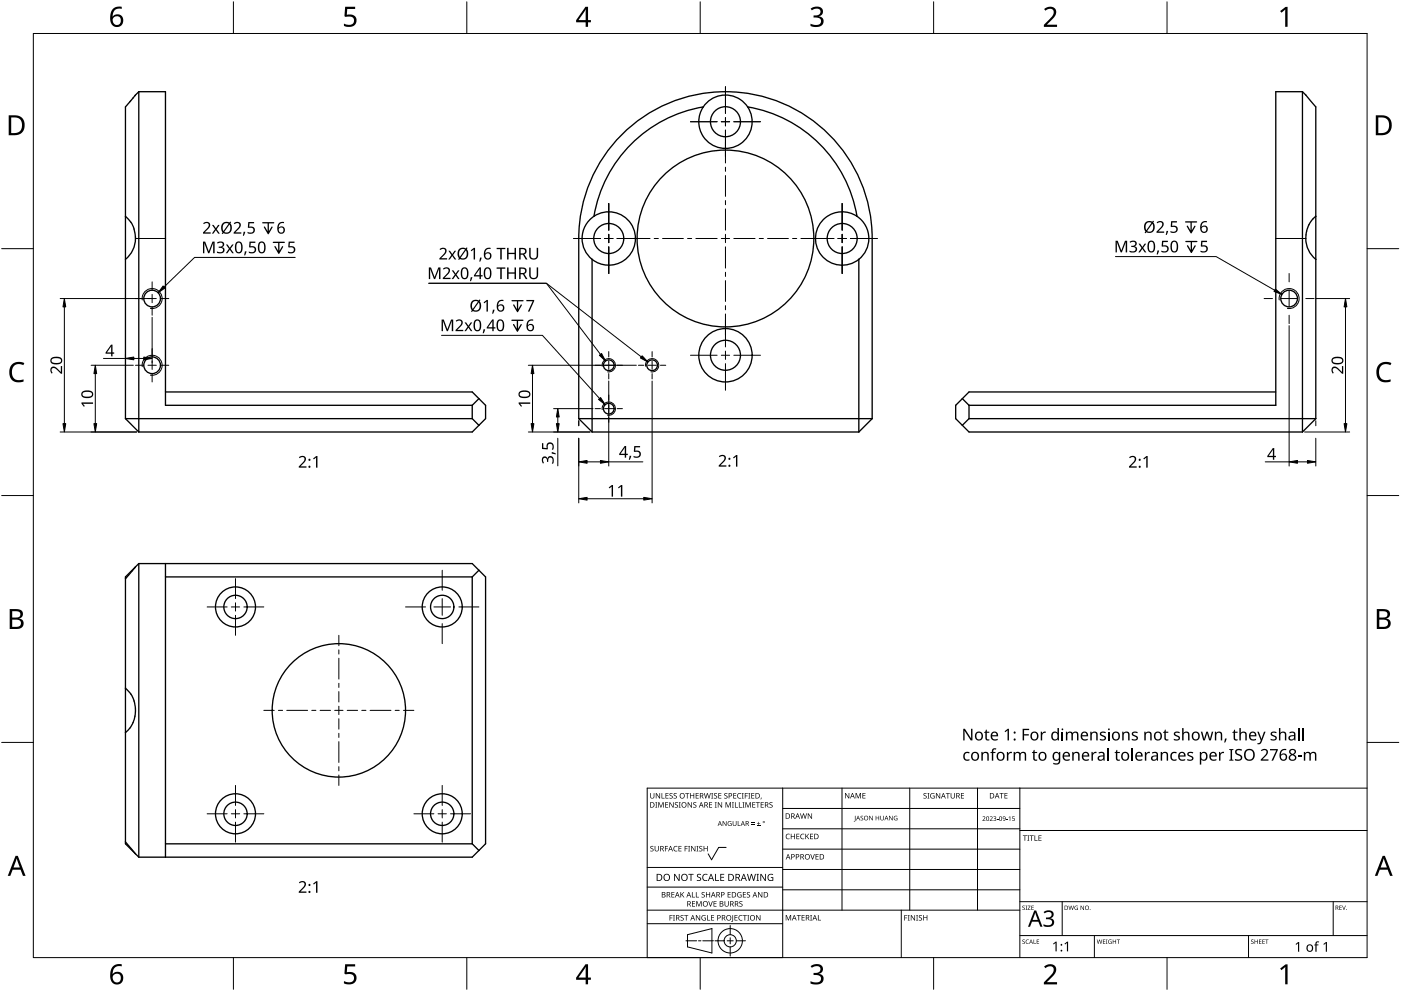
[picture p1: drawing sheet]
<svg xmlns="http://www.w3.org/2000/svg" width="420mm" height="297mm" viewBox="0 0 420 297" stroke-linecap="round" stroke-linejoin="round" font-family="sans-serif">
<g fill="none" stroke="#000" stroke-width=".4">
<path d="M40.6 28.5l-3 3.5v93.5M41.6 27.5l-1 1M41.6 27.5h8v94h92M41.6 27.5v102M210.9 32a8 8 0 0 0 6.7 12.5 8 8 0 0 0 6.6-12.5M210.9 32a40 40 0 0 0-32.8 32.8M224.2 32a8 8 0 0 0-13.3 0M224.2 32a40 40 0 0 1 32.8 32.8M390.6 27.5h-8v94h-92M390.6 27.5l1 1M390.6 27.5v102M391.6 28.5l3 3.5v93.5"/>
<path d="M37.6 64.8a8.5 8.5 0 0 1 0 12.9M177.6 77.7v51.8M178.1 64.8a8 8 0 0 1 10.6 1.6 8 8 0 0 1-.4 10.7 8 8 0 0 1-10.7 .6M178.1 64.8a8 8 0 0 0-.5 12.9M257 64.8a8 8 0 0 0-10.6 1.6 8 8 0 0 0 .5 10.7 8 8 0 0 0 10.7 .6M257 64.8a8 8 0 0 1 .6 12.9M257.6 77.7v51.8M394.6 64.8a8.5 8.5 0 0 0 0 12.9M49.6 117.5h92l4 4v4l-4 4h-100M143.6 119.5l-2 2M288.6 119.5l2 2M382.6 117.5h-92l-4 4v4l4 4h100"/>
<path d="M37.6 125.5l4 4M37.6 125.5h104M141.6 121.5v4M141.6 125.5l2 2M173.6 125.5v-54a44 44 0 0 1 44-44 44 44 0 0 1 44 44v54M173.6 125.5h88M173.6 125.5l4 4M177.6 129.5h80M261.6 125.5l-4 4M290.6 125.5h104M290.6 121.5v4M290.6 125.5l-2 2"/>
<path d="M394.6 125.5l-4 4M40.6 169.9l-3 3.6M41.6 168.9v88M41.6 168.9h100l4 4v80l-4 4h-100M41.6 168.9l-4 4v80l4 4M49.6 168.9v88M49.6 172.9h92M141.6 172.9v80M143.6 170.9l-2 2M37.6 206.3a8.9 8.9 0 0 1 0 13.3M37.6 252.4l3 3.5M49.6 252.9h92"/>
<path d="M141.6 252.9l2 2"/>
<circle cx="217.6" cy="36.5" r="4.5"/>
<circle cx="182.6" cy="71.5" r="4.5"/>
<circle cx="217.6" cy="71.5" r="26.5"/>
<circle cx="252.6" cy="71.5" r="4.5"/>
<circle cx="45.6" cy="89.5" r="2.5"/>
<circle cx="386.6" cy="89.5" r="2.5"/>
<circle cx="45.6" cy="109.5" r="2.5"/>
<circle cx="182.6" cy="109.5" r="1.6"/>
<circle cx="195.6" cy="109.5" r="1.6"/>
<circle cx="217.6" cy="106.5" r="8"/>
<circle cx="217.6" cy="106.5" r="4.5"/>
<circle cx="182.6" cy="122.5" r="1.6"/>
<circle cx="70.6" cy="181.9" r="6"/>
<circle cx="70.6" cy="181.9" r="3.5"/>
<circle cx="132.6" cy="181.9" r="6"/>
<circle cx="132.6" cy="181.9" r="3.5"/>
<circle cx="101.6" cy="212.9" r="20"/>
<circle cx="70.6" cy="243.9" r="6"/>
<circle cx="70.6" cy="243.9" r="3.5"/>
<circle cx="132.6" cy="243.9" r="6"/>
<circle cx="132.6" cy="243.9" r="3.5"/>
</g>
<path d="M40.6 71.5h9M173.6 71.5h1M260.6 71.5h1M382.6 71.5h9" fill="none" stroke="#000" stroke-width=".3"/>
<path d="M42.7 89.9a3 3 0 0 1 2.8-3.4 3 3 0 0 1 3.1 3.2 3 3 0 0 1-3.5 2.7M383.6 89.9a3 3 0 0 1 2.9-3.4 3 3 0 0 1 3.1 3.2 3 3 0 0 1-3.5 2.7M42.7 109.9a3 3 0 0 1 2.8-3.4 3 3 0 0 1 3.1 3.2 3 3 0 0 1-3.5 2.7M180.6 109.8a2 2 0 0 1 1.9-2.3 2 2 0 0 1 2.1 2.1 2 2 0 0 1-2.4 1.9M193.6 109.8a2 2 0 0 1 1.9-2.3 2 2 0 0 1 2.1 2.1 2 2 0 0 1-2.4 1.9M180.6 122.8a2 2 0 0 1 1.9-2.3 2 2 0 0 1 2.1 2.1 2 2 0 0 1-2.4 1.9" fill="none" stroke="#000" stroke-width=".3"/>
<path d="M10 10h400v277h-400z" fill="none" stroke="#000" stroke-width=".3"/>
<g fill="none" stroke="#000" stroke-width=".3">
<path d="M70 .5v9.5M140 .5v9.5M210 .5v9.5M280 .5v9.5M350 .5v9.5M.5 74.5h9.5M410 74.5h9.5M.5 148.5h9.5M410 148.5h9.5M.5 222.5h9.5M410 222.5h9.5M70 287v9.5"/>
<path d="M140 287v9.5M210 287v9.5M280 287v9.5M350 287v9.5"/>
</g>
<g fill="#000">
<path d="M103.5 2h3v.7h-2.4l-.1 1.7a1.98 1.98 0 0 1 2.4 .4 1.98 1.98 0 0 1 .2 2.5 2.88 2.88 0 0 1-3.5 .5v-.7a1.93 1.93 0 0 0 3-.6 1.37 1.37 0 0 0-.5-1.4 1.37 1.37 0 0 0-1.4-.1l-.5 .1-.4-.3zM243.1 2.6a2.32 2.32 0 0 1 3.7 .5 1.47 1.47 0 0 1-1.2 1.8 1.59 1.59 0 0 1 1.4 1.8 1.59 1.59 0 0 1-1.8 1.4l-2.1-.3v-.7a2.12 2.12 0 0 0 3.1-.5 1.21 1.21 0 0 0-1.6-1.3h-.6v-.7a1.53 1.53 0 0 0 2.1-1.1 1.49 1.49 0 0 0-2.6-.4zM313.1 2.7a2.03 2.03 0 0 1 2.1-.8 2.03 2.03 0 0 1 1.6 1.7 3.9 3.9 0 0 1-1.6 2.5l-1.2 1.3h3v.7h-3.9v-.6l1.5-1.6a2.56 2.56 0 0 0 1.3-2.9 1.62 1.62 0 0 0-2.4 .2zM383.9 3.3l1.6-1.2h.6v5.9h-.7l.1-5.2-1.2 1zM3.5 109.3a3.3 3.3 0 0 1 3.8-.5l-.3 .7a2.26 2.26 0 0 0-2.6 0 2.26 2.26 0 0 0-.8 2.6 2.12 2.12 0 0 0 3.1 1.7l.4-.1v.7a2.98 2.98 0 0 1-3.4-.4 2.98 2.98 0 0 1-.8-3.3zM413.5 109.3a3.3 3.3 0 0 1 3.8-.5l-.3 .7a2.26 2.26 0 0 0-2.7 0 2.26 2.26 0 0 0-.7 2.6 2.12 2.12 0 0 0 3.1 1.7l.4-.1v.7a2.98 2.98 0 0 1-3.4-.4 2.98 2.98 0 0 1-.8-3.3zM103.5 289h3v.7h-2.4l-.1 1.7a1.98 1.98 0 0 1 2.4 .4 1.98 1.98 0 0 1 .2 2.5 2.88 2.88 0 0 1-3.5 .4v-.6a1.93 1.93 0 0 0 3-.7 1.37 1.37 0 0 0-.5-1.3 1.37 1.37 0 0 0-1.4-.1l-.5 .1-.4-.3zM243.1 289.6a2.32 2.32 0 0 1 3.7 .5 1.47 1.47 0 0 1-1.2 1.8 1.59 1.59 0 0 1 1.4 1.8 1.59 1.59 0 0 1-1.8 1.4l-2.1-.3v-.7a2.12 2.12 0 0 0 3.1-.5 1.21 1.21 0 0 0-1.6-1.4h-.6v-.6a1.53 1.53 0 0 0 2.1-1.1 1.49 1.49 0 0 0-2.6-.4zM313.1 289.7a2.03 2.03 0 0 1 2.1-.8 2.03 2.03 0 0 1 1.6 1.7 3.9 3.9 0 0 1-1.6 2.5l-1.2 1.3h3v.7h-3.9v-.7l1.5-1.5a2.56 2.56 0 0 0 1.3-2.9 1.62 1.62 0 0 0-2.4 .2zM383.9 290.3l1.6-1.2h.6v5.9h-.7l.1-5.2-1.2 1z"/>
<path d="M33.9 2.6a2.88 2.88 0 0 1 2.6-.6v.7a2.02 2.02 0 0 0-2.7 2.3 1.83 1.83 0 0 1 2.6-.3 1.83 1.83 0 0 1 .3 2.6 2.07 2.07 0 0 1-2.6 .6 2.07 2.07 0 0 1-1.1-2.4 4 4 0 0 1 .9-2.9zM33.7 6.2a1.3 1.3 0 0 0 2.6 0 1.3 1.3 0 0 0-2.6 0z"/>
<path d="M175.6 2h.8v4h.8v.7h-.8v1.3h-.8v-1.3h-2.8v-.6zM175.6 2.8l-2.1 3.2h2.1z"/>
<path d="M2.6 34.6h1.8a2.99 2.99 0 0 1 3 3 2.99 2.99 0 0 1-3.1 2.9h-1.7zM3.4 35.2v4.7h.8a2.35 2.35 0 0 0 2.4-2.1 2.35 2.35 0 0 0-2-2.6z"/>
<path d="M412.6 34.6h1.8a2.99 2.99 0 0 1 3 3 2.99 2.99 0 0 1-3.1 2.9h-1.7zM413.3 35.2v4.7h.9a2.35 2.35 0 0 0 2.4-2.1 2.35 2.35 0 0 0-2-2.6z"/>
<path d="M2.9 182.6h1.7a1.68 1.68 0 0 1 2.3 1.7 1.37 1.37 0 0 1-1.2 1.1 1.61 1.61 0 0 1 1.4 2 1.61 1.61 0 0 1-2.1 1.1h-2.1zM3.7 185.7v2.2h1.2a1.13 1.13 0 0 0 1.4-1.1 1.13 1.13 0 0 0-1.5-1.1zM3.7 183.2v1.9h1.1a1.02 1.02 0 0 0 1.3-1 1.02 1.02 0 0 0-1.4-.9z"/>
<path d="M412.9 182.6h1.7a1.68 1.68 0 0 1 2.3 1.7 1.37 1.37 0 0 1-1.2 1.1 1.61 1.61 0 0 1 1.3 2 1.61 1.61 0 0 1-2 1.1h-2.1zM413.7 185.7v2.2h1.2a1.13 1.13 0 0 0 1.4-1.1 1.13 1.13 0 0 0-1.5-1.1zM413.7 183.2v1.9h1.1a1.02 1.02 0 0 0 1.3-1 1.02 1.02 0 0 0-1.5-.9z"/>
<path d="M4.7 256.5h.6l2.4 6h-.8l-.7-1.8h-2.4l-.7 1.8h-.8zM5 257.3l-.9 2.7h1.8z"/>
<path d="M414.7 256.5h.6l2.4 6h-.8l-.7-1.8h-2.4l-.7 1.8h-.8zM415 257.3l-1 2.7h1.9z"/>
<path d="M33.9 289.6a2.88 2.88 0 0 1 2.6-.6v.7a2.02 2.02 0 0 0-2.7 2.3 1.83 1.83 0 0 1 2.6-.3 1.83 1.83 0 0 1 .3 2.6 2.07 2.07 0 0 1-2.6 .6 2.07 2.07 0 0 1-1.1-2.4 4 4 0 0 1 .9-2.9zM33.7 293.2a1.3 1.3 0 0 0 2.6 0 1.3 1.3 0 0 0-2.6 0z"/>
<path d="M175.6 289h.8v4h.8v.7h-.8v1.3h-.8v-1.3h-2.8v-.6zM175.6 289.8l-2.1 3.2h2.1z"/>
</g>
<g fill="none" stroke="#000" stroke-width=".3">
<path d="M234.7 236.2v50.8h-40.6v-50.8h215.9M252.5 236.2v36.6M272.8 236.2v36.6M293.2 236.2v36.6M305.9 236.2v50.8M217.8 254h-2.3l-2.1 3.7-1-1.8M234.7 242.3h71.2M234.7 248.4h71.2M234.7 254.5h71.2M305.9 248.9h104.1M194.1 276.9h40.6M194.1 272.8h111.8"/>
<path d="M194.1 265.9h40.6M194.1 260h40.6M219 277.4v2.8M234.7 260.6h71.2M234.7 266.7h71.2M270.3 272.8v14.2M305.9 270.3h104.1M318.6 270.3v10.1M399.8 270.3v10.1M205.7 282h3.2M206.2 280.2l7.3-1.9v7.3l-7.3-1.8zM209.5 282h.7"/>
<path d="M210.8 282h3.2M214.4 282h2.8M218.1 282h1.8M219 281.1v1.8M219 283.8v2.8M220.8 282h2.8M305.9 280.4h104.1M328.2 280.4v6.6M374.4 280.4v6.6"/>
<circle cx="219" cy="282" r="1.83"/>
<circle cx="219" cy="282" r="3.7"/>
</g>
<g fill="#000">
<path d="M195 237.7h.2v1.1a.42 .42 0 0 0 .4 .4 .42 .42 0 0 0 .4-.4v-1.1h.2v1.1a.62 .62 0 0 1-.6 .6 .62 .62 0 0 1-.6-.6zM196.7 237.7h.2l.9 1.4v-1.4h.2v1.6h-.3l-.8-1.3v1.3h-.2zM198.4 237.7h.2v1.5h.7v.1h-.9zM199.6 237.7h.9v.2h-.7v.5h.6v.2h-.6v.6h.7v.1h-.9zM200.8 237.9l.6-.2 .3 .1v.2a.38 .38 0 0 0-.5-.2 .38 .38 0 0 0-.2 .5 .38 .38 0 0 0 .5 .2 .53 .53 0 0 1 .1 .8 .53 .53 0 0 1-.8 0v-.2a.41 .41 0 0 0 .6 .1 .41 .41 0 0 0 .1-.5 .41 .41 0 0 0-.5-.2zM202.1 237.9l.5-.2 .4 .1-.1 .2a.38 .38 0 0 0-.5-.2 .38 .38 0 0 0-.2 .5 .38 .38 0 0 0 .5 .2 .53 .53 0 0 1 .2 .8 .53 .53 0 0 1-.8 0v-.2a.41 .41 0 0 0 .5 .1 .41 .41 0 0 0 .2-.5 .41 .41 0 0 0-.6-.2zM205.5 237.7h1.2v.2h-.5v1.4h-.2v-1.4h-.5zM207 237.7h.2v.7h.8v-.7h.2v1.6h-.2v-.7h-.8v.7h-.2zM208.6 237.7h.9v.2h-.7v.5h.7v.2h-.7v.6h.7v.1h-.9zM211.1 237.7h.2l.4 1.4 .3-1.4h.2l.4 1.4 .4-1.4h.2l-.5 1.6h-.2l-.4-1.3-.3 1.3h-.3zM213.3 237.7h.6l-.2 .2v1.3l.2 .1h-.6l.2-.1v-1.3zM214.2 237.9l.5-.2 .4 .1-.1 .2a.38 .38 0 0 0-.5-.2 .38 .38 0 0 0-.2 .5 .38 .38 0 0 0 .5 .2 .53 .53 0 0 1 .2 .8 .53 .53 0 0 1-.8 0v-.2a.41 .41 0 0 0 .5 .1 .41 .41 0 0 0 .2-.5 .41 .41 0 0 0-.6-.2z"/>
<path d="M215.4 237.7h.9v.2h-.7v.5h.7v.2h-.7v.6h.7v.1h-.9zM217.3 237.9l.5-.2 .4 .1-.1 .2a.38 .38 0 0 0-.5-.2 .38 .38 0 0 0-.2 .5 .38 .38 0 0 0 .5 .2 .53 .53 0 0 1 .2 .8 .53 .53 0 0 1-.8 0v-.2a.41 .41 0 0 0 .5 .1 .41 .41 0 0 0 .2-.5 .41 .41 0 0 0-.6-.2zM219.9 237.7h.9v.2h-.7v.5h.7v.2h-.7v.6h.7v.1h-.9zM221.3 237.9l.6-.2 .4 .1-.1 .2a.65 .65 0 0 0-.9 .6 .65 .65 0 0 0 .9 .5 .77 .77 0 0 1-1.1-.1 .77 .77 0 0 1 .2-1.1zM222.5 237.7h.5l-.1 .2v1.3l.1 .1h-.5l.2-.1v-1.3zM223.4 237.7h.9v.2h-.7v.6h.6v.2h-.6v.6h-.2zM224.4 237.7h.6l-.2 .2v1.3l.2 .1h-.6l.2-.1v-1.3zM225.3 237.7h.9v.2h-.7v.5h.7v.2h-.7v.6h.7v.1h-.9zM228.2 239.1h.2l-.3 .5zM253.4 237.7h.3l.8 1.3v-1.3h.2v1.6h-.2l-.9-1.3v1.3h-.2zM256.6 237.7h.3l.5 1.3 .5-1.3h.3v1.6h-.2v-1.4l-.7 1.4-.5-1.4v1.4h-.2zM258.6 237.7h1v.2h-.7v.5h.6v.2h-.6v.5h.7v.2h-1z"/>
<path d="M277 237.9l.6-.2 .3 .1-.1 .2a.38 .38 0 0 0-.5-.2 .38 .38 0 0 0-.1 .5 .38 .38 0 0 0 .5 .2 .53 .53 0 0 1 .1 .8 .53 .53 0 0 1-.8 0v-.2a.41 .41 0 0 0 .6 .1 .41 .41 0 0 0 .1-.5 .41 .41 0 0 0-.5-.2zM278.1 237.7h.6l-.2 .2v1.3l.2 .1h-.6l.2-.1v-1.3zM279.2 237.9l.7-.2 .4 .1-.1 .2a.67 .67 0 0 0-1 .5 .67 .67 0 0 0 .9 .6v-.4h-.4v-.2h.6v.8a.88 .88 0 0 1-1.2-.2 .88 .88 0 0 1 .1-1.2zM280.7 237.7h.2l.9 1.4v-1.4h.2v1.6h-.3l-.8-1.3v1.3h-.2zM283.7 237.7h1.2v.2h-.5v1.4h-.2v-1.4h-.5zM285.1 237.7h.2v1.1a.42 .42 0 0 0 .4 .4 .42 .42 0 0 0 .4-.4v-1.1h.2v1.1a.62 .62 0 0 1-.6 .6 .62 .62 0 0 1-.6-.6zM288.2 237.7h.9v.2h-.7v.5h.7v.2h-.7v.6h.7v.1h-.9zM299.8 237.7h1.2v.2h-.5v1.4h-.2v-1.4h-.5zM301.2 237.7h.9v.2h-.7v.5h.7v.2h-.7v.5h.7v.2h-.9zM195.1 253.7l.6-.2 .3 .1-.1 .2a.38 .38 0 0 0-.5-.1 .38 .38 0 0 0-.1 .5 .38 .38 0 0 0 .4 .2 .53 .53 0 0 1 .2 .7 .53 .53 0 0 1-.8 .1v-.2a.41 .41 0 0 0 .6 .1 .41 .41 0 0 0 .1-.6 .41 .41 0 0 0-.6-.2zM196.5 240.4h.6l-.2 .2v1.3l.2 .2h-.6l.2-.2v-1.3zM196.3 253.6h.2v1a.42 .42 0 0 0 .5 .4 .42 .42 0 0 0 .4-.4v-1h.2v1a.62 .62 0 0 1-.6 .6 .62 .62 0 0 1-.7-.6z"/>
<path d="M197.4 240.4h.3l.5 1.4 .5-1.4h.3v1.7h-.2v-1.5l-.7 1.5-.5-1.5v1.5h-.2zM199.4 253.6h.9v.1h-.7v.6h.7v.2h-.7v.7h-.2zM199.5 240.4h.9v.2h-.7v.5h.6v.2h-.6v.6h.7v.2h-.9zM200.7 240.4h.3l.8 1.4v-1.4h.2v1.7h-.2l-.9-1.4v1.4h-.2zM202.2 253.8l.5-.3 .5 .1-.1 .2a.65 .65 0 0 0-.9 .6 .65 .65 0 0 0 .9 .6 .77 .77 0 0 1-1.1-.1 .77 .77 0 0 1 .2-1.1zM202.5 240.6l.5-.2 .3 .1v.2a.38 .38 0 0 0-.5-.2 .38 .38 0 0 0-.2 .5 .38 .38 0 0 0 .5 .2 .53 .53 0 0 1 .1 .8 .53 .53 0 0 1-.8 0l.1-.1a.41 .41 0 0 0 .5 0 .41 .41 0 0 0 .1-.5 .41 .41 0 0 0-.5-.2zM203.6 240.4h.6l-.2 .2v1.3l.2 .2h-.6l.2-.2v-1.3zM203.5 253.6h.9v.1h-.7v.6h.6v.1h-.6v.6h.7v.2h-.9zM205.3 253.6h.9v.1h-.7v.6h.7v.2h-.7v.7h-.2zM206.4 253.6h.6l-.2 .1v1.3l.2 .2h-.6l.2-.2v-1.3zM206.2 240.4h.3l.8 1.4v-1.4h.2v1.7h-.2l-.9-1.4v1.4h-.2zM207.3 253.6h.2l.9 1.3v-1.3h.2v1.6h-.3l-.8-1.4v1.4h-.2z"/>
<path d="M208 240.6l.5-.2 .3 .1v.2a.38 .38 0 0 0-.5-.2 .38 .38 0 0 0-.2 .5 .38 .38 0 0 0 .5 .2 .53 .53 0 0 1 .2 .8 .53 .53 0 0 1-.9 0l.1-.1a.41 .41 0 0 0 .5 0 .41 .41 0 0 0 .1-.5 .41 .41 0 0 0-.5-.2zM208.9 253.6h.6l-.2 .1v1.3l.2 .2h-.6l.2-.2v-1.3zM209.8 253.7l.5-.2 .3 .1v.2a.38 .38 0 0 0-.5-.1 .38 .38 0 0 0-.2 .5 .38 .38 0 0 0 .5 .2 .53 .53 0 0 1 .2 .7 .53 .53 0 0 1-.9 .1l.1-.2a.41 .41 0 0 0 .5 .1 .41 .41 0 0 0 .1-.6 .41 .41 0 0 0-.5-.2zM211 253.6h.2v.7h.8v-.7h.2v1.6h-.2v-.8h-.8v.8h-.2zM212.7 240.4h.9v.2h-.7v.5h.6v.2h-.6v.6h.7v.2h-.9zM214.4 240.4h.6l-.2 .2v1.3l.2 .2h-.6l.2-.2v-1.3zM215.3 240.4h.2l.9 1.4v-1.4h.2v1.7h-.3l-.8-1.4v1.4h-.2zM216.7 246.1h.2l.8 1.2v-1.2h.2v1.5h-.2l-.8-1.2v1.2h-.2zM217.6 240.4h.3l.5 1.4 .5-1.4h.3v1.7h-.2v-1.5l-.7 1.5-.5-1.5v1.5h-.2zM218.4 246.3l.6-.2 .4 .1-.2 .1a.6 .6 0 0 0-.8 .5 .6 .6 0 0 0 .8 .6v-.4l-.3-.2h.5v.7a.8 .8 0 0 1-1-.2 .8 .8 0 0 1 0-1zM219.5 240.4h.6l-.2 .2v1.3l.2 .2h-.6l.2-.2v-1.3zM220.4 240.4h.2v1.5h.7v.2h-.9z"/>
<path d="M219.7 246.1h.2v.9a.38 .38 0 0 0 .4 .4 .38 .38 0 0 0 .4-.4v-.9h.2v.9a.56 .56 0 0 1-.6 .6 .56 .56 0 0 1-.6-.6zM221.3 246.1h.1v1.3h.7v.2h-.8zM221.6 240.4h.2v1.5h.7v.2h-.9zM222.7 240.4h.5l-.1 .2v1.3l.1 .2h-.5l.1-.2v-1.3zM223.6 240.4h.3l.5 1.4 .5-1.4h.3v1.7h-.2v-1.5l-.7 1.5-.6-1.5v1.5h-.1zM225.3 247l1 .1zM225.3 246.6l1 .1zM225.6 240.4h.9v.2h-.7v.5h.7v.2h-.7v.6h.7v.2h-.9zM227 247.4l1 .2zM226.7 240.4h1.2v.2h-.5v1.5h-.2v-1.5h-.5zM227.4 246.3l.2 .5h.4l-.4 .1v.4l-.2-.4h-.4l.4-.1zM228.1 240.4h.9v.2h-.7v.5h.7v.2h-.7v.6h.7v.2h-.9z"/>
<path d="M230.8 240.6l.6-.2 .3 .1-.1 .2a.38 .38 0 0 0-.5-.2 .38 .38 0 0 0-.1 .5 .38 .38 0 0 0 .4 .2 .53 .53 0 0 1 .2 .8 .53 .53 0 0 1-.8 0v-.1a.41 .41 0 0 0 .6 0 .41 .41 0 0 0 .1-.5 .41 .41 0 0 0-.6-.2zM235.8 250.1l.6-.2 .5 .1-.1 .2a.65 .65 0 0 0-1 .5 .65 .65 0 0 0 1 .6 .77 .77 0 0 1-1.1-.1 .77 .77 0 0 1 .1-1.1zM237.2 249.9h.2v.7h.8v-.7h.2v1.6h-.2v-.7h-.8v.7h-.2zM238.8 249.9h.9v.2h-.7v.5h.7v.2h-.7v.5h.7v.2h-.9zM240.2 250.1l.6-.2 .4 .1v.2a.65 .65 0 0 0-1 .5 .65 .65 0 0 0 1 .6 .77 .77 0 0 1-1.1-.1 .77 .77 0 0 1 .1-1.1zM240 243.8h.2l.3 1.4 .4-1.4h.2l.4 1.4 .3-1.4h.2l-.4 1.6h-.2l-.4-1.4-.4 1.4h-.2zM241.5 249.9h.2v.8l.7-.8h.3l-.7 .7 .7 .9h-.2l-.6-.7-.2 .7h-.2zM243 256h.2l.5 1.4 .4-1.4h.3l-.6 1.6h-.2zM242.3 243.8h.2l.9 1.3-.1-1.3h.2v1.6h-.2l-.9-1.3v1.3h-.1zM242.9 249.9h.9v.2h-.7v.5h.7v.2h-.7v.5h.7v.2h-.9zM244.6 256h.9v.2h-.7v.5h.6v.2h-.6v.5h.7v.2h-.9zM256.4 244.5h.2v1.5l-.5 .2v-.1l.3-.2z"/>
<path d="M258.1 244.7l.5-.2 .2 .2a.33 .33 0 0 0-.4-.1 .33 .33 0 0 0-.1 .5 .33 .33 0 0 0 .4 .1 .43 .43 0 0 1 0 .7 .43 .43 0 0 1-.6-.2 .33 .33 0 0 0 .4 .1 .33 .33 0 0 0 .1-.5l-.5-.3zM260.7 244.5h.2l.7 1.2v-1.2h.2v1.4h-.2l-.8-1.1v1.1h-.1zM262.6 244.5h.2v.6h.7v-.6h.2v1.4h-.2v-.6h-.7v.6h-.2zM264 244.5h.2v.9a.35 .35 0 0 0 .3 .4 .35 .35 0 0 0 .4-.4v-.9h.2v.9a.52 .52 0 0 1-.6 .5 .52 .52 0 0 1-.5-.5zM266.6 244.5h.2l.8 1.2v-1.2h.1v1.4h-.2l-.7-1.1v1.1h-.2zM268.2 244.7l.9-.1-.2 .1a.56 .56 0 0 0-.7 .6 .56 .56 0 0 0 .8 .4v-.4l-.3-.1h.4v.6a.74 .74 0 0 1-.9-.1 .74 .74 0 0 1 0-1zM294.7 244.8a.49 .49 0 0 1 .8 .1 .49 .49 0 0 1-.4 .7l-.2 .3 .6 .2h-.9l.4-.5a.37 .37 0 0 0 .4-.6 .37 .37 0 0 0-.7-.1zM296.8 244.8a.49 .49 0 0 1 .8 .1 .49 .49 0 0 1-.3 .7l-.3 .3 .7 .2h-.9l.4-.5a.37 .37 0 0 0 .3-.6 .37 .37 0 0 0-.6-.1zM297.9 244.8a.42 .42 0 0 1 .7-.2 .42 .42 0 0 1-.1 .7 .44 .44 0 0 1 .2 .7 .44 .44 0 0 1-.7 0l-.1-.2a.35 .35 0 0 0 .5 .2 .35 .35 0 0 0 .1-.5l-.4-.2a.3 .3 0 0 0 .4-.1 .3 .3 0 0 0-.1-.4 .3 .3 0 0 0-.4 .1zM299 245.5l.4 .1zM301.8 245.5l.4 .1zM302.5 245l.5-.3v1.4h-.2v-1.2z"/>
<path d="M303.6 244.7h.7l-.6 .1v.4a.45 .45 0 0 1 .6 .2 .45 .45 0 0 1-.2 .6 .45 .45 0 0 1-.6-.2 .39 .39 0 0 0 .6 .1 .39 .39 0 0 0 0-.6 .39 .39 0 0 0-.5 0zM306.8 250.4h1.2v.2h-.5v1.4h-.2v-1.4h-.5zM308.1 250.4h.6l-.2 .2v1.3l.2 .1h-.6l.2-.1v-1.3zM308.8 250.4h1.2v.2h-.5v1.4h-.2v-1.4h-.5zM310.2 250.4h.3v1.4h.7v.2h-1zM311.4 250.4h.9v.2h-.7v.5h.7v.2h-.7v.5h.7v.2h-.9zM200.8 274.3h.9v.2h-.7v.5h.7v.2h-.7v.7h-.2zM201.4 267.4h.9v.2h-.7v.5h.6v.1h-.6v.6h.7v.2h-.9zM201.8 274.3h.6l-.2 .2v1.3l.2 .1h-.6l.2-.1v-1.3zM202.2 261.9h.3l1.1 1.8v-1.8h.2v2.1h-.3l-1.1-1.7v1.7h-.2zM204.1 274.4l.6-.1 .3 .1v.1a.38 .38 0 0 0-.5-.1 .38 .38 0 0 0-.2 .5 .38 .38 0 0 0 .5 .2 .53 .53 0 0 1 .1 .8 .53 .53 0 0 1-.8 0l.1-.2a.41 .41 0 0 0 .5 .1 .41 .41 0 0 0 .1-.6 .41 .41 0 0 0-.5-.1zM204.1 267.4h.2v.8l.7-.8h.2l-.6 .7 .7 .9h-.3l-.6-.8-.1 .8h-.2z"/>
<path d="M205.2 274.3h1.2v.2h-.5v1.4h-.2v-1.4h-.5zM206.4 261.9h1.6v.3h-.6v1.8h-.3v-1.8h-.7zM207.5 267.4h.2v1.4h.7v.2h-.9zM207.5 270.1h.9v.2h-.7v.5h.7v.2h-.7v.6h.7v.1h-.9zM208.7 267.4h.2v1.4h.7v.2h-.9zM208.8 270.1h.3l.5 1.3 .5-1.3h.3v1.6h-.2v-1.4l-.7 1.4-.5-1.4v1.4h-.2zM208.7 274.3h.2l.9 1.3v-1.3h.2v1.6h-.3l-.8-1.3v1.3h-.2zM209.1 262.1l.4-.2 .7 .1-.2 .2a.44 .44 0 0 0-.7 .2 .44 .44 0 0 0 .5 .5 .66 .66 0 0 1 .4 1 .66 .66 0 0 1-1 .1h-.2v-.3l.3 .1a.47 .47 0 0 0 .7-.3 .47 .47 0 0 0-.6-.5l-.4-.3zM210.6 274.5l.7-.2 .4 .1-.1 .1a.67 .67 0 0 0-1 .5 .67 .67 0 0 0 .9 .7v-.5h-.4v-.1h.6v.8a.88 .88 0 0 1-1.2-.2 .88 .88 0 0 1 .1-1.2zM210.5 267.5l.5-.1 .4 .1-.1 .1a.38 .38 0 0 0-.5-.1 .38 .38 0 0 0-.2 .5 .38 .38 0 0 0 .5 .2 .53 .53 0 0 1 .2 .8 .53 .53 0 0 1-.8 0v-.2a.41 .41 0 0 0 .5 .1 .41 .41 0 0 0 .1-.6 .41 .41 0 0 0-.5-.1zM210.9 262.2l.7-.3 .6 .1-.1 .3a.84 .84 0 0 0-1.2 .7 .84 .84 0 0 0 1.2 .8v.2a1.1 1.1 0 0 1-1.4-.4 1.1 1.1 0 0 1 .2-1.4zM212.1 274.3h.2v1.4h.7v.2h-.9z"/>
<path d="M212.4 270.1h.2l.5 1.4 .5-1.4h.2l-.6 1.6h-.2zM211.7 267.4h.2v.7h.9v-.7h.2v1.6h-.2v-.8h-.9v.8h-.2zM213.3 274.3h.9v.2h-.7v.5h.6v.2h-.6v.5h.7v.2h-.9zM214.5 261.9h.2v1.9h1v.2h-1.2zM214 270.1h.9v.2h-.7v.5h.7v.2h-.7v.6h.7v.1h-.9zM216 261.9h1.2v.3h-.9v.6h.8v.3h-.8v.7h.9v.2h-1.2zM217.3 270.1h.2v1.1a.42 .42 0 0 0 .4 .4 .42 .42 0 0 0 .4-.4v-1.1h.2v1.1a.62 .62 0 0 1-.6 .6 .62 .62 0 0 1-.6-.6zM218.2 267.4h.9v.2h-.7v.5h.7v.1h-.7v.6h.7v.2h-.9zM219.6 274.3h.3l-.1 1.7-.5 .3v-.2l.3-.1zM220.3 274.3h.9v.2h-.7v.5h.6v.2h-.6v.5h.7v.2h-.9zM221.3 267.6l.7-.2 .4 .1-.1 .1a.67 .67 0 0 0-1 .5 .67 .67 0 0 0 .9 .7v-.5h-.4v-.2h.6v.8a.88 .88 0 0 1-1.2-.1 .88 .88 0 0 1 .1-1.2zM221.7 274.5l.5-.2 .5 .1-.1 .1a.65 .65 0 0 0-.9 .6 .65 .65 0 0 0 .9 .6 .77 .77 0 0 1-1.1-.1 .77 .77 0 0 1 .2-1.1z"/>
<path d="M221.8 270.3l.5-.2 .4 .1-.1 .2a.38 .38 0 0 0-.5-.2 .38 .38 0 0 0-.2 .5 .38 .38 0 0 0 .5 .2 .53 .53 0 0 1 .2 .8 .53 .53 0 0 1-.8 0v-.2a.41 .41 0 0 0 .5 .1 .41 .41 0 0 0 .2-.5 .41 .41 0 0 0-.6-.2zM222.8 274.3h1.2v.2h-.5v1.4h-.2v-1.4h-.5zM222.8 267.4h.9v.2h-.7v.5h.7v.1h-.7v.6h.7v.2h-.9zM224.1 274.3h.6l-.2 .2v1.3l.2 .1h-.6l.2-.1v-1.3zM224 267.5l.6-.1 .3 .1v.1a.38 .38 0 0 0-.5-.1 .38 .38 0 0 0-.2 .5 .38 .38 0 0 0 .5 .2 .53 .53 0 0 1 .1 .8 .53 .53 0 0 1-.8 0l.1-.2a.41 .41 0 0 0 .5 .1 .41 .41 0 0 0 .1-.6 .41 .41 0 0 0-.5-.1zM224 261.9h.3l.4 1.8 .5-1.8h.3l.5 1.8 .4-1.8h.3l-.6 2.1h-.2l-.5-1.8-.5 1.8h-.3zM226.9 261.9h.7l-.2 .3v1.6l.2 .2h-.7l.2-.2v-1.6zM226.8 274.3h.2l.9 1.3v-1.3h.2v1.6h-.3l-.8-1.3v1.3h-.2zM227.3 267.4h.3l.8 1.3v-1.3h.2v1.6h-.2l-.9-1.3v1.3h-.2zM228 261.9h.3l1.2 1.8-.1-1.8h.3v2.1h-.3l-1.1-1.7v1.7h-.3zM230.5 262.2l.9-.3 .5 .1-.1 .3a.87 .87 0 0 0-1.4 .6 .87 .87 0 0 0 1.2 .9v-.6h-.4v-.3h.7v1.1a1.15 1.15 0 0 1-1.5-.3 1.15 1.15 0 0 1 .1-1.5zM235.6 274.3h.3l.5 1.3 .6-1.3h.3v1.6h-.2v-1.4l-.7 1.4-.6-1.4v1.4h-.2z"/>
<path d="M238.9 274.3h1.3v.2h-.5v1.4h-.2v-1.4h-.6zM240.4 274.3h.9v.2h-.7v.5h.7v.1h-.7v.6h.7v.2h-.9zM242.9 274.3h.6l-.2 .1v1.3l.2 .2h-.6l.2-.2v-1.3zM245.3 274.3h.2v1.4h.7v.2h-.9zM271.2 274.3h.9v.2h-.7v.5h.7v.2h-.7v.7h-.2zM272.2 274.3h.6l-.2 .2v1.3l.2 .1h-.6l.2-.1v-1.3zM273.1 274.3h.3l.8 1.3v-1.3h.2v1.6h-.2l-.9-1.3v1.3h-.2zM274.7 274.3h.6l-.2 .2v1.3l.2 .1h-.6l.2-.1v-1.3zM275.6 274.4l.6-.1 .3 .1v.1a.38 .38 0 0 0-.5-.1 .38 .38 0 0 0-.2 .5 .38 .38 0 0 0 .5 .2 .53 .53 0 0 1 .1 .8 .53 .53 0 0 1-.8 0v-.2a.41 .41 0 0 0 .6 .1 .41 .41 0 0 0 .1-.6 .41 .41 0 0 0-.5-.1zM276.9 274.3h.2v.7h.8v-.7h.2v1.6h-.2v-.7h-.8v.7h-.2zM306.7 271.6l.4-.2 .2 .2a.32 .32 0 0 0-.4 0 .32 .32 0 0 0-.1 .4 .32 .32 0 0 0 .4 .1 .41 .41 0 0 1 0 .7 .41 .41 0 0 1-.6-.2 .31 .31 0 0 0 .4 .1 .31 .31 0 0 0 .1-.5l-.5-.2zM307.6 271.5h.4l-.1 .1 .1 1.2h-.4l.1-.2z"/>
<path d="M308.2 271.5h.8l-.6 1.1 .7 .2h-.9l.6-1.2zM309.3 271.5h.7l-.5 .1v.4h.5l-.5 .1v.5l.5 .2h-.7zM313 273.4a1.69 1.69 0 0 1 1.8-.6 1.69 1.69 0 0 1 1.2 1.5l-.4 .7-.6 .2a1.31 1.31 0 0 1 1.2 1.5 1.31 1.31 0 0 1-1.5 1.1l-1.8-.2v-.6a1.73 1.73 0 0 0 2.6-.4 .99 .99 0 0 0-1.3-1.1h-.5v-.5a1.13 1.13 0 0 0 1.2-.1 1.13 1.13 0 0 0 .4-1.1 1.42 1.42 0 0 0-2 0zM320.4 271.5h.2l.3 1.1 .3-1.1h.1l.3 1.1 .3-1.1h.2l-.4 1.3h-.1l-.3-1.2-.4 1.2h-.1zM322.4 271.6l.9-.1-.3 .1a.53 .53 0 0 0-.6 .6 .53 .53 0 0 0 .7 .4v-.4l-.3-.1h.5v.6a.71 .71 0 0 1-.9-.1 .71 .71 0 0 1 0-1zM324.1 271.5l.9 1-.1-1h.2v1.3l-.9-1.1-.1 1.1zM401.7 271.4h.7l-.6 .2v.4h.6l-.6 .1v.5l.6 .1h-.7zM402.5 271.4h.2l.4 1.2 .3-1.2h.2l-.5 1.3zM306.7 281.7l.4-.1 .2 .2a.32 .32 0 0 0-.4-.1 .32 .32 0 0 0-.1 .5 .32 .32 0 0 0 .4 .1 .41 .41 0 0 1 0 .6 .41 .41 0 0 1-.6-.2 .31 .31 0 0 0 .4 .2 .31 .31 0 0 0 .1-.5l-.5-.3zM307.8 281.8l.4-.2 .4 .1-.1 .1a.52 .52 0 0 0-.7 .5 .52 .52 0 0 0 .7 .4 .61 .61 0 0 1-.9 0 .61 .61 0 0 1 .2-.9zM310 281.6h.1v1.2l.6 .1h-.7zM310.9 281.6h.7l-.5 .2v.4h.5l-.5 .1v.5l.5 .1h-.7z"/>
<path d="M315.8 282.9l1.1-.7v3h-.4l.1-2.6-.6 .5zM319.2 282.9l1.1-.7v3h-.3v-2.6l-.6 .5zM328.9 281.6h.2l.3 1.1 .3-1.1h.1l.3 1.1 .3-1.1h.2l-.4 1.3h-.1l-.4-1.1-.3 1.1h-.1zM330.8 281.6h.7l-.6 .2v.4h.6l-.6 .1v.5l.6 .1h-.7zM331.7 281.6h.4l-.1 .1 .1 1.2h-.4l.1-.1zM332.5 281.8l.9-.1-.2 .1a.53 .53 0 0 0-.7 .5 .53 .53 0 0 0 .7 .5v-.4l-.2-.2h.4v.7a.71 .71 0 0 1-.9-.2 .71 .71 0 0 1 0-.9zM333.7 281.6h.2v.6h.6v-.6h.2v1.3h-.2v-.6h-.6v.6h-.2zM334.9 281.6h1l-.4 .2v1.1h-.2v-1.1zM375.2 281.7l.5-.1 .2 .2a.32 .32 0 0 0-.4-.1 .32 .32 0 0 0-.1 .5 .32 .32 0 0 0 .4 .1 .41 .41 0 0 1 0 .6 .41 .41 0 0 1-.6-.2 .31 .31 0 0 0 .4 .2 .31 .31 0 0 0 .1-.5l-.5-.3zM376.2 281.6h.2v.6h.7v-.6h.1v1.3h-.1v-.6h-.7v.6h-.2zM377.6 281.6h.7l-.6 .2v.4h.6l-.6 .1v.5l.6 .1h-.7zM378.6 281.6h.7l-.5 .2v.4h.5l-.5 .1v.5l.5 .1h-.7z"/>
<path d="M379.4 281.6h1l-.4 .2v1.1h-.2v-1.1zM388.5 283l1.1-.6v2.9h-.3v-2.6l-.6 .5zM394.7 282.3l.9-.1-.1 .3h-.5l-.1 .2-.1 .4h.6v.3h-.6v1.9h-.3v-1.9h-.4l.4-.3zM396.9 283l1.1-.6v2.9h-.4v-2.6l-.5 .5z"/>
<path d="M203.7 238.5a.81 .81 0 0 1 1.6 0 .81 .81 0 0 1-1.6 0zM204.1 238.5a.6 .6 0 0 0 1.2 0 .6 .6 0 0 0-1.2 0z"/>
<path d="M209.9 237.7h.4a.47 .47 0 0 1 .6 .3 .47 .47 0 0 1-.3 .6l.5 .7h-.3l-.4-.6h-.3v.6h-.2zM210.1 237.9v.6h.2a.31 .31 0 0 0 .4-.3 .31 .31 0 0 0-.4-.3z"/>
<path d="M218.5 237.7h.5a.54 .54 0 0 1 .6 .7 .54 .54 0 0 1-.9 .3v.6h-.2zM218.7 237.9v.6a.39 .39 0 0 0 .7-.3 .39 .39 0 0 0-.7-.3z"/>
<path d="M226.6 237.7h.5a.81 .81 0 0 1 .8 .9 .81 .81 0 0 1-.9 .7h-.4zM226.8 237.9v1.3h.2a.64 .64 0 0 0 .7-.6 .64 .64 0 0 0-.7-.7z"/>
<path d="M255.6 237.7h.1l.7 1.6h-.2l-.2-.5h-.7l-.2 .5h-.2zM255.6 237.9l-.2 .7h.5z"/>
<path d="M282.8 237.7h.2l.6 1.6h-.2l-.2-.5h-.6l-.2 .5h-.2zM282.9 237.9l-.2 .8h.5z"/>
<path d="M286.8 237.7h.4a.47 .47 0 0 1 .6 .3 .47 .47 0 0 1-.3 .6l.4 .7h-.2l-.4-.6h-.3v.6h-.2zM287 237.9v.6h.2a.31 .31 0 0 0 .4-.3 .31 .31 0 0 0-.4-.3z"/>
<path d="M296.9 237.7h.5a.81 .81 0 0 1 .8 .8 .81 .81 0 0 1-.9 .8h-.4zM297.1 237.9v1.2h.2a.64 .64 0 0 0 .7-.6 .64 .64 0 0 0-.7-.6z"/>
<path d="M298.9 237.7h.2l.7 1.6h-.3l-.2-.5h-.6l-.2 .5h-.2zM299 237.9l-.2 .7h.5z"/>
<path d="M195 240.4h.5a.81 .81 0 0 1 .8 .9 .81 .81 0 0 1-.9 .8h-.4zM195.2 240.6v1.3h.2a.64 .64 0 0 0 .7-.6 .64 .64 0 0 0-.6-.7z"/>
<path d="M198 253.6h.5a.47 .47 0 0 1 .5 .3 .47 .47 0 0 1-.3 .6l.5 .7h-.3l-.4-.7h-.3v.7h-.2zM198.2 253.7v.6h.3a.31 .31 0 0 0 .3-.3 .31 .31 0 0 0-.4-.3z"/>
<path d="M201 253.6h.2l.6 1.6h-.2l-.2-.5h-.6l-.2 .5h-.2zM201.1 253.8l-.3 .7h.6z"/>
<path d="M204.3 241.3a.81 .81 0 0 1 1.6 0 .81 .81 0 0 1-1.6 0zM204.6 241.3a.6 .6 0 0 0 1.2 0 .6 .6 0 0 0-1.2 0z"/>
<path d="M210.2 240.4h.2l.6 1.7h-.2l-.2-.5h-.6l-.2 .5h-.2zM210.3 240.7l-.3 .7h.6z"/>
<path d="M211.2 240.4h.5a.47 .47 0 0 1 .6 .4 .47 .47 0 0 1-.3 .5l.4 .8h-.2l-.4-.7h-.4v.7h-.2zM211.4 240.6v.6h.3a.31 .31 0 0 0 .4-.3 .31 .31 0 0 0-.4-.3z"/>
<path d="M215.8 246.1l.7 1.5-.3-.5h-.6l-.4 .5zM215.9 246.3l-.3 .6h.5z"/>
<path d="M222.7 246.1l.7 1.5-.3-.5h-.6l-.4 .5zM222.8 246.3l-.3 .6h.5z"/>
<path d="M223.6 246.1h.4a.42 .42 0 0 1 .5 .3 .42 .42 0 0 1-.2 .5l.4 .7h-.2l-.4-.6h-.3v.6h-.2zM223.8 246.3v.5h.2a.28 .28 0 0 0 .4-.3 .28 .28 0 0 0-.4-.2z"/>
<path d="M228.7 246.4a.35 .35 0 0 1 .7 0 .35 .35 0 0 1-.7 0zM228.9 246.4a.2 .2 0 0 0 .4 0 .2 .2 0 0 0-.4 0z"/>
<path d="M229.4 240.4h.4a.47 .47 0 0 1 .6 .4 .47 .47 0 0 1-.3 .5l.5 .8h-.3l-.4-.7h-.3v.7h-.2zM229.6 240.6v.6h.2a.31 .31 0 0 0 .4-.3 .31 .31 0 0 0-.4-.3z"/>
<path d="M236.3 256h.1l.7 1.6h-.2l-.2-.5h-.7l-.2 .5h-.2zM236.3 256.2l-.2 .7h.5z"/>
<path d="M235.6 243.8h.5a.81 .81 0 0 1 .8 .8 .81 .81 0 0 1-.8 .8h-.5zM235.8 244v1.2h.3a.64 .64 0 0 0 .6-.6 .64 .64 0 0 0-.6-.6z"/>
<path d="M237.3 243.8h.4a.47 .47 0 0 1 .6 .3 .47 .47 0 0 1-.3 .6l.4 .7h-.2l-.4-.7h-.3v.7h-.2zM237.5 244v.6h.2a.31 .31 0 0 0 .4-.3 .31 .31 0 0 0-.4-.3z"/>
<path d="M237.3 256h.4a.54 .54 0 0 1 .6 .7 .54 .54 0 0 1-.8 .3v.6h-.2zM237.5 256.2v.6a.39 .39 0 0 0 .6-.3 .39 .39 0 0 0-.6-.3z"/>
<path d="M238.7 256h.4a.54 .54 0 0 1 .6 .7 .54 .54 0 0 1-.8 .3v.6h-.2zM238.9 256.2v.6a.39 .39 0 0 0 .6-.3 .39 .39 0 0 0-.6-.3z"/>
<path d="M239.1 243.8h.2l.6 1.6h-.2l-.2-.5h-.6l-.2 .5h-.2zM239.2 244l-.3 .7h.6z"/>
<path d="M240 256h.5a.47 .47 0 0 1 .6 .3 .47 .47 0 0 1-.3 .6l.4 .7h-.2l-.4-.6h-.4v.6h-.2zM240.2 256.2v.6h.3a.31 .31 0 0 0 .4-.3 .31 .31 0 0 0-.4-.3z"/>
<path d="M241.2 256.8a.85 .85 0 0 1 1.7 0 .85 .85 0 0 1-1.7 0zM241.6 256.8a.6 .6 0 0 0 1.2 0 .6 .6 0 0 0-1.2 0z"/>
<path d="M244.2 249.9h.5a.81 .81 0 0 1 .8 .8 .81 .81 0 0 1-.9 .8h-.4zM244.4 250.1v1.3h.2a.64 .64 0 0 0 .7-.7 .64 .64 0 0 0-.6-.6z"/>
<path d="M245.8 256h.5a.81 .81 0 0 1 .8 .8 .81 .81 0 0 1-.8 .8h-.5zM246 256.2v1.3h.3a.64 .64 0 0 0 .6-.7 .64 .64 0 0 0-.6-.6z"/>
<path d="M257.3 244.5l.7 1.4-.4-.4h-.5l-.4 .4zM257.3 244.7l-.2 .6h.5z"/>
<path d="M259 245.2a.7 .7 0 0 1 1.4 0 .7 .7 0 0 1-1.4 0zM259.3 245.2a.5 .5 0 0 0 1 0 .5 .5 0 0 0-1 0z"/>
<path d="M265.8 244.5l.7 1.4-.4-.4h-.5l-.4 .4zM265.8 244.7l-.2 .6h.5z"/>
<path d="M295.9 244.8l.4-.1 .3 .3v.7l-.3 .4-.3-.1-.2-.3zM296 244.9l-.1 .1a.49 .49 0 0 0-.1 .6 .49 .49 0 0 0 .6 .3 .53 .53 0 0 0 .2-.7 .53 .53 0 0 0-.6-.3z"/>
<path d="M299.8 244.8l.4-.1 .3 .3v.7l-.3 .4-.3-.1-.2-.3zM299.9 244.9l-.1 .1a.49 .49 0 0 0-.1 .6 .49 .49 0 0 0 .5 .3 .53 .53 0 0 0 .2-.7 .53 .53 0 0 0-.5-.3z"/>
<path d="M300.8 244.8a.65 .65 0 0 1 .8 .5 .65 .65 0 0 1-.5 .8l-.3-.2 .5-.1 .1-.4a.42 .42 0 0 1-.6 0 .42 .42 0 0 1 0-.6zM300.9 245.1a.3 .3 0 0 0 .5 0 .3 .3 0 0 0-.5 0z"/>
<path d="M198.5 267.4h.4a.42 .42 0 0 1 .6 .2 .42 .42 0 0 1-.3 .6 .44 .44 0 0 1 .4 .5 .44 .44 0 0 1-.6 .3h-.5zM198.7 268.2v.6h.3a.31 .31 0 0 0 .4-.3 .31 .31 0 0 0-.4-.3zM198.7 267.6v.5h.3a.28 .28 0 0 0 .3-.3 .28 .28 0 0 0-.4-.2z"/>
<path d="M196.9 261.9h.7a1.05 1.05 0 0 1 1 1.1 1.05 1.05 0 0 1-1.1 1h-.6zM197.2 262.2v1.6h.3a.83 .83 0 0 0 .8-.8 .83 .83 0 0 0-.8-.8z"/>
<path d="M199.9 267.4h.5a.47 .47 0 0 1 .6 .3 .47 .47 0 0 1-.3 .6l.4 .7h-.2l-.4-.7h-.3v.7h-.3zM200.2 267.6v.6h.2a.31 .31 0 0 0 .4-.3 .31 .31 0 0 0-.4-.3z"/>
<path d="M199.2 262.2a1.02 1.02 0 0 1 1.5 .1 1.02 1.02 0 0 1-.2 1.5 1.02 1.02 0 0 1-1.5-.5zM199.5 262.3a.83 .83 0 0 0-.2 1.2 .83 .83 0 0 0 1.1 .2l.1-.2a.81 .81 0 0 0 0-1.1 .81 .81 0 0 0-1-.1z"/>
<path d="M202.7 274.3h.5a.47 .47 0 0 1 .6 .3 .47 .47 0 0 1-.3 .6l.4 .7h-.2l-.4-.7h-.4v.7h-.2zM202.9 274.5v.6h.3a.31 .31 0 0 0 .4-.3 .31 .31 0 0 0-.4-.3z"/>
<path d="M203 267.4h.2l.6 1.6h-.2l-.2-.5h-.6l-.2 .5h-.2zM203.1 267.6l-.2 .7h.5z"/>
<path d="M204.5 262.2a1.02 1.02 0 0 1 1.6 .1 1.02 1.02 0 0 1-.3 1.5 1.02 1.02 0 0 1-1.5-.5zM204.8 262.3a.83 .83 0 0 0-.2 1.2 .83 .83 0 0 0 1.1 .2l.2-.2a.81 .81 0 0 0-.1-1.1 .81 .81 0 0 0-1-.1z"/>
<path d="M206.1 270.1h.5a.47 .47 0 0 1 .5 .3 .47 .47 0 0 1-.3 .6l.5 .7h-.3l-.3-.6h-.4v.6h-.2zM206.3 270.3v.6h.3a.31 .31 0 0 0 .4-.3 .31 .31 0 0 0-.4-.3z"/>
<path d="M206.5 267.4h.2l.6 1.6h-.2l-.2-.5h-.7l-.2 .5h-.2zM206.6 267.6l-.3 .7h.5z"/>
<path d="M207.7 274.3h.1l.7 1.6h-.2l-.2-.5h-.7l-.2 .5h-.2zM207.7 274.5l-.2 .7h.5z"/>
<path d="M210.7 270.9a.81 .81 0 0 1 1.6 0 .81 .81 0 0 1-1.6 0zM211 270.9a.6 .6 0 0 0 1.2 0 .6 .6 0 0 0-1.2 0z"/>
<path d="M213.1 261.9h.3l.8 2.1h-.3l-.3-.6h-.8l-.2 .6h-.3zM213.2 262.2l-.3 1h.7z"/>
<path d="M213.8 267.4h.2l.6 1.6h-.2l-.2-.5h-.6l-.2 .5h-.2zM213.9 267.6l-.3 .7h.6z"/>
<path d="M214.9 267.4h.4a.47 .47 0 0 1 .6 .3 .47 .47 0 0 1-.3 .6l.4 .7h-.2l-.4-.7h-.3v.7h-.2zM215.1 267.6v.6h.2a.31 .31 0 0 0 .4-.3 .31 .31 0 0 0-.4-.3z"/>
<path d="M215.8 270.1h.5a.42 .42 0 0 1 .6 .2 .42 .42 0 0 1-.3 .6 .44 .44 0 0 1 .4 .5 .44 .44 0 0 1-.6 .3h-.6zM216 271v.6h.4a.31 .31 0 0 0 .4-.3 .31 .31 0 0 0-.4-.3zM216 270.3v.5h.3a.28 .28 0 0 0 .4-.3 .28 .28 0 0 0-.4-.2z"/>
<path d="M215.1 274.3h.4a.54 .54 0 0 1 .6 .7 .54 .54 0 0 1-.8 .3v.6h-.2zM215.3 274.5v.6a.39 .39 0 0 0 .6-.3 .39 .39 0 0 0-.6-.3z"/>
<path d="M216.5 274.3h.4a.47 .47 0 0 1 .6 .3 .47 .47 0 0 1-.3 .6l.4 .7h-.2l-.4-.7h-.3v.7h-.2zM216.7 274.5v.6h.2a.31 .31 0 0 0 .4-.3 .31 .31 0 0 0-.4-.3z"/>
<path d="M216.3 267.4h.4a.54 .54 0 0 1 .6 .6 .54 .54 0 0 1-.8 .4v.6h-.2zM216.5 267.6v.6a.39 .39 0 0 0 .6-.3 .39 .39 0 0 0-.6-.3z"/>
<path d="M219 270.1h.4a.47 .47 0 0 1 .6 .3 .47 .47 0 0 1-.3 .6l.4 .7h-.2l-.4-.6h-.3v.6h-.2zM219.2 270.3v.6h.2a.31 .31 0 0 0 .4-.3 .31 .31 0 0 0-.4-.3z"/>
<path d="M217.7 275.1a.81 .81 0 0 1 1.6 0 .81 .81 0 0 1-1.6 0zM218 275.1a.6 .6 0 0 0 1.2 0 .6 .6 0 0 0-1.2 0z"/>
<path d="M218.4 261.9h.7a1.05 1.05 0 0 1 1 1.1 1.05 1.05 0 0 1-1.1 1h-.6zM218.7 262.2v1.6h.3a.83 .83 0 0 0 .8-.8 .83 .83 0 0 0-.8-.8z"/>
<path d="M220.4 270.1h.4a.47 .47 0 0 1 .6 .3 .47 .47 0 0 1-.3 .6l.4 .7h-.2l-.4-.6h-.3v.6h-.2zM220.6 270.3v.6h.2a.31 .31 0 0 0 .4-.3 .31 .31 0 0 0-.4-.3z"/>
<path d="M219.5 267.4h.5a.81 .81 0 0 1 .8 .8 .81 .81 0 0 1-.9 .8h-.4zM219.7 267.6v1.2h.2a.64 .64 0 0 0 .7-.6 .64 .64 0 0 0-.6-.6z"/>
<path d="M220.6 261.9h.5a.61 .61 0 0 1 .8 .5 .61 .61 0 0 1-.4 .7l.6 .9h-.3l-.5-.8h-.5v.8h-.2zM220.8 262.2v.8h.3a.4 .4 0 0 0 .5-.4 .4 .4 0 0 0-.5-.4z"/>
<path d="M222.9 261.9h.3l.8 2.1h-.3l-.2-.6h-.9l-.2 .6h-.3zM223.1 262.2l-.4 1h.7z"/>
<path d="M224.8 275.1a.81 .81 0 0 1 1.6 0 .81 .81 0 0 1-1.6 0zM225.1 275.1a.6 .6 0 0 0 1.2 0 .6 .6 0 0 0-1.2 0z"/>
<path d="M226.3 267.4h.2l.6 1.6h-.2l-.2-.5h-.6l-.2 .5h-.2zM226.4 267.6l-.3 .7h.5z"/>
<path d="M229.1 267.4h.5a.81 .81 0 0 1 .8 .8 .81 .81 0 0 1-.9 .8h-.4zM229.3 267.6v1.2h.2a.64 .64 0 0 0 .6-.6 .64 .64 0 0 0-.6-.6z"/>
<path d="M238.1 274.3h.2l.6 1.6h-.2l-.2-.5h-.6l-.2 .5h-.2zM238.2 274.5l-.3 .7h.6z"/>
<path d="M241.7 274.3h.4a.47 .47 0 0 1 .6 .3 .47 .47 0 0 1-.3 .6l.4 .7h-.2l-.4-.7h-.3v.7h-.2zM241.9 274.5v.6h.2a.31 .31 0 0 0 .4-.4 .31 .31 0 0 0-.4-.2z"/>
<path d="M244.3 274.3h.1l.7 1.6h-.2l-.2-.5h-.7l-.2 .5h-.2zM244.3 274.5l-.2 .7h.5z"/>
<path d="M310.2 272.9h.5l1.9 4.9h-.6l-.6-1.5h-1.9l-.6 1.5h-.6zM310.5 273.5l-.8 2.2h1.5z"/>
<path d="M319.3 271.5h.7l.3 .5a.61 .61 0 0 1-.7 .8h-.3zM319.4 271.6v1h.5l.2-.8z"/>
<path d="M325.3 272.1a.65 .65 0 0 1 1.3 0 .65 .65 0 0 1-1.3 0zM325.6 272.1a.48 .48 0 0 0 .9 0 .48 .48 0 0 0-.9 0z"/>
<path d="M400.5 271.4h.4a.37 .37 0 0 1 .5 .3 .37 .37 0 0 1-.3 .5l.4 .5-.5-.5h-.3v.5h-.2zM400.7 271.6v.5h.2a.25 .25 0 0 0 .3-.3 .25 .25 0 0 0-.3-.2z"/>
<path d="M309.1 281.6l.7 1.3-.3-.4h-.6l-.3 .4zM309.2 281.8l-.2 .6h.4z"/>
<path d="M391.6 284.2a1.1 1.1 0 0 1 2.2 0 1.1 1.1 0 0 1-2.2 0zM392.4 283.5a.8 .8 0 0 0-.2 1.1 .8 .8 0 0 0 1.1 .2l.1-.4a.71 .71 0 0 0-.1-.9 .71 .71 0 0 0-.9 0z"/>
<circle cx="326.9" cy="272.7" r=".12"/>
<circle cx="403.8" cy="272.6" r=".12"/>
<circle cx="318.3" cy="285" r=".26"/>
<circle cx="318.3" cy="283.2" r=".27"/>
</g>
<g fill="#000">
<path d="M60.9 72.4h.6l1.1 2.9 1.1-2.9h.7v3.5h-.5l.1-3-1.2 3h-.4l-1.1-3.1v3.1h-.4zM60.9 66.9a1.21 1.21 0 0 1 2 0 1.21 1.21 0 0 1-.6 1.8l-.9 .9h1.8v.4h-2.3v-.3l1.2-1.3a.83 .83 0 0 0 .4-1.3 .83 .83 0 0 0-1.4 .1zM63.6 67.4h.5l.6 1 .7-1h.5l-.9 1.3 .9 1.3h-.5l-.7-1-.7 1h-.5l1-1.3zM65.1 72.7a1.21 1.21 0 0 1 1.3-.4 1.21 1.21 0 0 1 .8 1.1l-.2 .5-.5 .2a.98 .98 0 0 1 .8 1.2 .98 .98 0 0 1-1.3 .7l-.9-.2v-.4l.4 .1a.81 .81 0 0 0 1.1 0 .81 .81 0 0 0 .2-1l-1.2-.2v-.4a.76 .76 0 0 0 .9-.1 .76 .76 0 0 0 .1-.9l-.7-.2-.6 .3zM67.8 73.3h.4l.7 1 .7-1h.5l-.9 1.3 .9 1.3h-.5l-.7-1-.7 1h-.5l1-1.3zM70.1 66.9a1.21 1.21 0 0 1 1.9 0 1.21 1.21 0 0 1-.5 1.8l-.9 .9h1.8v.4h-2.3v-.3l1.2-1.3a.83 .83 0 0 0 .4-1.3 .83 .83 0 0 0-1.4 .1zM73.1 69.5h.5l-.5 1.2h-.3zM73.4 75.3l.5 .1-.4 1.1h-.3zM74.5 66.5h1.7v.4h-1.4l-.1 1a1.19 1.19 0 0 1 1.8 1.2 1.19 1.19 0 0 1-1.9 .9l-.4-.1v-.4l.2 .1a.89 .89 0 0 0 1.3 .1 .89 .89 0 0 0 .1-1.3l-1.5-.2zM74.8 72.4h1.8v.4h-1.4l-.1 1a1.19 1.19 0 0 1 1.7 1.2 1.19 1.19 0 0 1-1.8 .9l-.4-.1v-.4l.2 .1a.89 .89 0 0 0 1.2 0 .89 .89 0 0 0 .2-1.2l-1.5-.2zM78.7 66.6l3.5 .1-.1 .3h-1.5v2.3l.8-1.4 .4 .2-1.3 2.1-.2-.1-1.2-2 .3-.2 .9 1.4v-2.3h-1.6zM81.9 72.5l3.5 .1-.1 .2h-1.5v2.4l.8-1.4 .3 .2-1.2 2.1-.3-.1-1.1-2.1 .3-.1 .8 1.4v-2.4h-1.5z"/>
<path d="M86.6 72.4h1.7v.4h-1.4v1a1.19 1.19 0 0 1 1.7 1.2 1.19 1.19 0 0 1-1.9 .9l-.3-.1v-.4l.2 .1a.89 .89 0 0 0 1.2 0 .89 .89 0 0 0 .1-1.2l-1.5-.2zM131.8 74.7a1.21 1.21 0 0 1 2-.1 1.21 1.21 0 0 1-.6 1.9l-.9 .9h1.8v.4h-2.3v-.4l1.2-1.3a.83 .83 0 0 0 .4-1.3 .83 .83 0 0 0-1.4 .1zM134.5 75.2h.5l.6 .9 .7-.9h.5l-.9 1.2 .9 1.4h-.5l-.7-1.1-.7 1.1h-.5l1-1.4zM141.2 75l.9-.7h.4v3.5h-.5l.1-3.1-.7 .6zM144 77.2l.5 .1-.5 1.1h-.3zM148.9 74.3h2.7v.4h-1.1v3.1h-.5v-3.1h-1.1zM152.1 74.3h.4v1.5h1.8v-1.5h.4v3.5h-.4v-1.6h-1.8v1.6h-.4zM158.7 74.3h.4v2.3a.9 .9 0 0 0 .9 .8 .9 .9 0 0 0 1-.9v-2.2h.4v2.2a1.34 1.34 0 0 1-1.4 1.3 1.34 1.34 0 0 1-1.3-1.3zM334.6 72.2h.6l1.1 2.8 1.1-2.8h.6v3.5h-.4v-3.1l-1.2 3.1h-.3l-1.2-3.1 .1 3.1h-.4zM338.7 72.5a1.21 1.21 0 0 1 1.3-.4 1.21 1.21 0 0 1 .9 1l-.3 .5-.4 .2a.98 .98 0 0 1 .8 1.3 .98 .98 0 0 1-1.3 .6l-1-.2v-.4l.5 .2a.81 .81 0 0 0 1 0 .81 .81 0 0 0 .2-1l-1.1-.3v-.3a.76 .76 0 0 0 .9-.1 .76 .76 0 0 0 .1-1l-.7-.1-.6 .3zM341.4 73h.5l.7 1 .7-1h.4l-.9 1.3 1 1.4h-.5l-.7-1.1-.7 1.1h-.5l.9-1.4zM347.1 75.1h.5l-.4 1.2h-.3z"/>
<path d="M346.9 66.7a1.21 1.21 0 0 1 1.9-.1 1.21 1.21 0 0 1-.5 1.9l-.9 .9h1.7v.4h-2.3v-.4l1.3-1.3a.83 .83 0 0 0 .4-1.3 .83 .83 0 0 0-1.4 .1zM348.5 72.2h1.8v.4h-1.4l-.1 1a1.19 1.19 0 0 1 1.7 1.1 1.19 1.19 0 0 1-1.8 1l-.4-.2v-.4l.2 .1a.89 .89 0 0 0 1.2 .1 .89 .89 0 0 0 .1-1.2l-1.4-.3zM349.8 69.2l.5 .1-.4 1.1h-.3zM351.2 66.3h1.8v.4h-1.4l-.1 1a1.19 1.19 0 0 1 1.7 1.1 1.19 1.19 0 0 1-1.8 1l-.4-.2v-.4l.2 .1a.89 .89 0 0 0 1.2 .1 .89 .89 0 0 0 .2-1.2l-1.5-.3zM355.5 66.4h3.5l-.1 .3h-1.5v2.4l.8-1.4 .3 .1-1.2 2.2-.3-.2-1.1-2 .3-.1 .8 1.4v-2.4h-1.5zM355.5 72.3h3.6l-.1 .3h-1.5v2.3l.8-1.3 .3 .1-1.2 2.1-.3-.1-1.1-2 .3-.1 .8 1.3v-2.3h-1.5zM360.2 72.2h1.8v.4h-1.4l-.1 1a1.19 1.19 0 0 1 1.7 1.1 1.19 1.19 0 0 1-1.8 1l-.4-.2v-.4l.2 .1a.89 .89 0 0 0 1.2 .1 .89 .89 0 0 0 .2-1.2l-1.5-.3zM128.6 80.2h.7l1 2.8 1.1-2.8h.7v3.5h-.4v-3.1l-1.2 3.1h-.4l-1.1-3.1v3.1h-.4zM132.4 95.8h.7l1.1 2.8 1.1-2.8h.6v3.5h-.4v-3.1l-1.2 3.1h-.3l-1.2-3.1v3.1h-.4zM132.8 80.5a1.21 1.21 0 0 1 2 0 1.21 1.21 0 0 1-.5 1.8l-1 1h1.8v.4h-2.3v-.4l1.3-1.3a.83 .83 0 0 0 .3-1.3 .83 .83 0 0 0-1.3 .1zM135.5 81h.5l.6 1 .7-1h.5l-.9 1.3 1 1.4h-.5l-.8-1.1-.7 1.1h-.5l1-1.4zM136.7 96.1a1.21 1.21 0 0 1 1.9 0 1.21 1.21 0 0 1-.5 1.9l-.9 .9h1.7v.4h-2.3v-.4l1.3-1.3a.83 .83 0 0 0 .3-1.3 .83 .83 0 0 0-1.3 .1z"/>
<path d="M139.3 96.6h.5l.7 1 .6-1h.5l-.9 1.3 1 1.4h-.5l-.7-1.1-.7 1.1h-.5l.9-1.4zM141.2 83.1h.5l-.5 1.2h-.3zM145 98.7l.5 .1-.4 1.1h-.3zM145 90.6l1-.7h.3v3.5h-.4v-3l-.7 .5zM147.8 92.8l.5 .1-.4 1.1h-.3zM148.9 80.2h2.7v.4h-1.1v3.1h-.5v-3.1h-1.1zM152.1 80.2h.4v1.4h1.8v-1.4h.4v3.5h-.4v-1.7h-1.8v1.7h-.4zM153.4 95.9h3.6l-.2 .3h-1.4v2.3l.8-1.3 .3 .1-1.2 2.1-.3-.1-1.2-2 .4-.1 .8 1.3v-2.3h-1.5zM153.4 90l3.6 .1-.2 .2h-1.4v2.4l.8-1.4 .3 .1-1.2 2.2-.3-.1-1.1-2.1 .3-.1 .8 1.4v-2.4h-1.5zM157.9 89.9h2.3l-1.4 3.5h-.5l1.4-3.1h-1.8zM158.7 80.2h.4v2.2a.9 .9 0 0 0 .9 .9 .9 .9 0 0 0 1-.9v-2.2h.4v2.2a1.34 1.34 0 0 1-1.4 1.3 1.34 1.34 0 0 1-1.3-1.3zM15.3 110.2a1.5 1.5 0 0 1 2.2 .6l.7 .7v-1.8h.4v2.3h-.3l-1.3-1.2a.83 .83 0 0 0-1.3-.4 .83 .83 0 0 0 .1 1.4l-.3 .2a1.46 1.46 0 0 1-.2-1.8z"/>
<path d="M399.6 110.2a1.5 1.5 0 0 1 2.1 .6l.7 .7v-1.8h.4v2.3h-.3l-1.3-1.2a.83 .83 0 0 0-1.3-.4 .83 .83 0 0 0 .1 1.4l-.3 .2a1.47 1.47 0 0 1-.1-1.8zM24.4 120.6h3.5v.4h-3l.5 .7-.2 .2-.8-.9zM155.5 120.6h3.5v.4h-3l.6 .7-.3 .2-.8-.9zM162.7 137.1a.85 .85 0 0 1 .9-.3 .85 .85 0 0 1 .6 .7 .97 .97 0 0 1 1.2-.8 .97 .97 0 0 1 .7 1.3l-.2 1h-.4l.2-.5a.81 .81 0 0 0 0-1 .81 .81 0 0 0-1-.2l-.3 1.2h-.4a.76 .76 0 0 0 0-1 .76 .76 0 0 0-1-.1l-.1 .7 .2 .6-.2 .3a1.65 1.65 0 0 1-.2-1.9zM162.5 132.8h.4v1.4l1 .1a1.19 1.19 0 0 1 1.2-1.7 1.19 1.19 0 0 1 .9 1.8l-.1 .4h-.4l.1-.2a.89 .89 0 0 0 0-1.2 .89 .89 0 0 0-1.2-.2l-.2 1.5-1.7-.1zM165.5 135.5l1.2 .4v.3l-1.2-.2zM188.8 136.6l.5 .1-.4 1.1h-.3zM190.2 133.7h1.8v.4h-1.4l-.1 1a1.19 1.19 0 0 1 1.7 1.1 1.19 1.19 0 0 1-1.8 1l-.4-.2v-.4l.2 .1a.89 .89 0 0 0 1.2 .1 .89 .89 0 0 0 .1-1.2l-1.4-.3zM215.6 136.7a1.21 1.21 0 0 1 1.9 0 1.21 1.21 0 0 1-.5 1.9l-.9 .9h1.7v.4h-2.3v-.4l1.3-1.3a.83 .83 0 0 0 .4-1.3 .83 .83 0 0 0-1.4 .1zM219.8 137.1l1-.7h.3v3.5h-.4v-3.1l-.6 .6zM89.6 137a1.21 1.21 0 0 1 2 0 1.21 1.21 0 0 1-.5 1.9l-1 .9h1.8v.4h-2.3v-.4l1.3-1.3a.83 .83 0 0 0 .3-1.3 .83 .83 0 0 0-1.3 .1zM93.9 137.4l.9-.7h.4v3.5h-.4v-3.1l-.7 .6z"/>
<path d="M182.5 146.1l1-.7h.3v3.5h-.4v-3.1l-.6 .6zM185.3 146.1l1-.7h.3v3.5h-.4v-3.1l-.6 .6zM338.6 137a1.21 1.21 0 0 1 2 0 1.21 1.21 0 0 1-.6 1.9l-.9 .9h1.8v.4h-2.3v-.4l1.2-1.3a.83 .83 0 0 0 .4-1.3 .83 .83 0 0 0-1.3 .1zM342.9 137.4l.9-.7h.4v3.5h-.4v-3.1l-.7 .6zM312.1 219.3h.4v.5l.5-.5h.6v.4h-.6l-.4 .4-.1 1.8h-.4zM377.1 219.3h.4l.8 2.2 .8-2.2h.4l-1.2 3.2a.95 .95 0 0 1-1.2 .6v-.4l.6-.1 .4-.7zM289.2 225.7l1.1-.4 .5 .2-.1 .3a.95 .95 0 0 0-1.4 1 .95 .95 0 0 0 1.4 .7v.4a1.36 1.36 0 0 1-1.7-.4 1.36 1.36 0 0 1 .2-1.8zM288.9 218.4h.5l1.8 2.9v-2.9h.4v3.5h-.5l-1.8-2.9v2.9h-.4zM294.3 225.4h.4v.3a1 1 0 0 1 1.1-.3 1 1 0 0 1 .7 .9v1.7h-.4v-1.7a.7 .7 0 0 0-.9-.6 .7 .7 0 0 0-.5 .9v1.4h-.4zM295.7 218.7h.2v.6h.8v.3h-.8l.1 1.8 .2 .2h.5l-.1 .3a.77 .77 0 0 1-1.1-.7v-1.6h-.4v-.2l.4-.1zM297.7 224.5l.9-.2 .2 .1-.1 .3a.55 .55 0 0 0-.7 0 .55 .55 0 0 0-.1 .7h.6v.3h-.6v2.3h-.5v-2.3h-.4v-.2l.4-.1zM301.3 219.2l.9-.8h.4v3.5h-.4v-3l-.7 .6z"/>
<path d="M302 225.4h.3l.1 .5 .4-.5h.7l-.1 .4h-.5l-.4 .4-.1 1.8h-.4zM306.7 218.4h1.9v.4h-1.5v1.3h1.4v.4h-1.4v1.4h-.4zM304 225.4h.3l.1 .3a.99 .99 0 0 1 1.6 .1 .93 .93 0 0 1 1.1-.4 .93 .93 0 0 1 .6 .9v1.7h-.4v-1.7a.64 .64 0 0 0-.7-.6 .64 .64 0 0 0-.5 .9v1.4h-.5v-1.7a.66 .66 0 0 0-.8-.6 .66 .66 0 0 0-.4 .9v1.4h-.4zM310 224.8h.3v.6h.7v.3h-.7v1.7l.2 .3 .6-.1-.1 .4a.77 .77 0 0 1-1.1-.8v-1.5h-.4v-.2l.4-.2zM319.7 219.3h.3l.1 .4a.99 .99 0 0 1 1.6 0 .93 .93 0 0 1 1.1-.4 .93 .93 0 0 1 .6 .9v1.7h-.4v-1.7a.64 .64 0 0 0-.8-.6 .64 .64 0 0 0-.4 .9v1.4h-.5v-1.7a.66 .66 0 0 0-.8-.6 .66 .66 0 0 0-.4 1v1.3h-.4zM321.6 225.4h.3l.1 .3a1 1 0 0 1 1.1-.3 1 1 0 0 1 .7 .9v1.7h-.5v-1.7a.7 .7 0 0 0-.8-.6 .7 .7 0 0 0-.5 .9v1.4h-.4zM327.3 225.4h.4l.1 .5 .4-.5h.7l-.1 .4h-.6l-.3 .4-.1 1.8h-.5zM327 219.3h.3l.1 .4a1 1 0 0 1 1.1-.4 1 1 0 0 1 .7 .9v1.7h-.4v-1.6a.7 .7 0 0 0-.9-.7 .7 .7 0 0 0-.5 1v1.3h-.4zM330 219.6l.6-.3 1.1 .1-.2 .4-.5-.2a.42 .42 0 0 0-.7 .2 .42 .42 0 0 0 .4 .6 .87 .87 0 0 1 1 1 .87 .87 0 0 1-1.3 .6l-.6-.2v-.4l.7 .2a.51 .51 0 0 0 .8-.3 .51 .51 0 0 0-.7-.6l-.3-.1a.66 .66 0 0 1-.3-1zM334.8 224.8h.3v.6h.7v.3h-.7v1.7l.2 .3 .6-.1-.1 .4a.77 .77 0 0 1-1.2-.8v-1.5h-.3v-.2l.4-.2zM336.6 219.3h.3l.1 .4a1 1 0 0 1 1.1-.4 1 1 0 0 1 .7 .9v1.7h-.5v-1.6a.7 .7 0 0 0-.8-.7 .7 .7 0 0 0-.5 1v1.3h-.4zM339.6 219.6l.6-.3 1 .1-.1 .4-.6-.2a.42 .42 0 0 0-.7 .2 .42 .42 0 0 0 .5 .6 .87 .87 0 0 1 1 1 .87 .87 0 0 1-1.3 .6l-.6-.2v-.4l.6 .2a.51 .51 0 0 0 .9-.3 .51 .51 0 0 0-.7-.6l-.3-.1a.66 .66 0 0 1-.3-1z"/>
<path d="M343.3 225.4h.4l.1 .5 .4-.5h.7l-.1 .4h-.6l-.3 .4-.1 1.8h-.5zM343.2 219.3h.3l.1 .4a1 1 0 0 1 1.1-.4 1 1 0 0 1 .7 .9v1.7h-.4v-1.6a.7 .7 0 0 0-.9-.7 .7 .7 0 0 0-.5 1v1.3h-.4zM348.1 225.4h.3l.1 .3a1 1 0 0 1 1.1-.3 1 1 0 0 1 .7 .9v1.7h-.4v-1.7a.7 .7 0 0 0-.9-.6 .7 .7 0 0 0-.5 .9v1.4h-.4zM349.4 218.7h.2v.6h.8v.3h-.8v1.8l.3 .2h.5l-.1 .3a.77 .77 0 0 1-1.1-.7v-1.6h-.4v-.2l.4-.1zM351.4 225.6l1-.3 .5 .2-.1 .3a.95 .95 0 0 0-1.4 1 .95 .95 0 0 0 1.4 .7v.4a1.37 1.37 0 0 1-1.7-.5 1.37 1.37 0 0 1 .3-1.8zM352.2 219.6l.6-.3 1 .1-.1 .4-.6-.2a.42 .42 0 0 0-.7 .2 .42 .42 0 0 0 .5 .6 .87 .87 0 0 1 1 1 .87 .87 0 0 1-1.3 .6l-.6-.2v-.4l.6 .2a.51 .51 0 0 0 .9-.3 .51 .51 0 0 0-.7-.6l-.3-.1a.66 .66 0 0 1-.3-1zM354.5 218.2h.4v1.5a1 1 0 0 1 1.1-.4 1 1 0 0 1 .7 .9v1.7h-.4v-1.6a.7 .7 0 0 0-.9-.7 .7 .7 0 0 0-.5 1v1.3h-.4zM356.2 225.6l.6-.3 1.1 .2-.2 .4-.5-.2a.42 .42 0 0 0-.7 .2 .42 .42 0 0 0 .4 .5 .87 .87 0 0 1 1 1 .87 .87 0 0 1-1.3 .6l-.5-.1v-.4l.6 .2a.51 .51 0 0 0 .8-.3 .51 .51 0 0 0-.6-.6l-.4-.1a.66 .66 0 0 1-.3-1.1zM360.1 219.3h.5l.5 2.2 .7-2.2h.4l.7 2.2 .5-2.2h.5l-.8 2.6h-.5l-.6-2.1-.7 2.1h-.4zM364.3 219.3h.4v.4a1 1 0 0 1 1.1-.4 1 1 0 0 1 .7 .9v1.7h-.4v-1.6a.7 .7 0 0 0-.8-.7 .7 .7 0 0 0-.5 1v1.3h-.5zM365.6 225.4h.3l.1 .5 .5-.5h.6v.4h-.6l-.4 .4-.1 1.8h-.4zM367.4 221.4h.5l-.4 1.2h-.4z"/>
<path d="M368.6 224.5h1.3v.3l-.4 .1v2.8h.4v.3h-1.3v-.3h.5v-2.8l-.5-.1zM370.1 218.7h.3v.6h.7v.3h-.7v1.8l.2 .2h.6l-.1 .3a.77 .77 0 0 1-1.1-.7v-1.6h-.4v-.2l.4-.1zM370.6 224.8a1.65 1.65 0 0 1 1.9-.1l-.2 .3-.4-.1a.66 .66 0 0 0-1 .3 .66 .66 0 0 0 .7 .9 1.05 1.05 0 0 1 .9 1.3 1.05 1.05 0 0 1-1.5 .6l-.6-.1v-.4l.7 .2a.69 .69 0 0 0 1-.5 .69 .69 0 0 0-.8-.8 1.01 1.01 0 0 1-.7-1.6zM371.7 218.2h.4v1.5a1 1 0 0 1 1.1-.4 1 1 0 0 1 .7 .9v1.7h-.4v-1.6a.7 .7 0 0 0-.9-.7 .7 .7 0 0 0-.5 1v1.3h-.4zM378.1 224.9a1.21 1.21 0 0 1 2-.1 1.21 1.21 0 0 1-.5 1.9l-1 .9h1.8v.4h-2.3v-.4l1.3-1.2a.83 .83 0 0 0 .3-1.3 .83 .83 0 0 0-1.3 .1zM380.9 224.5h2.3l-1.4 3.5h-.5l1.5-3.1h-1.9zM381.2 219.6l.6-.3 1.1 .1-.2 .4-.5-.2a.42 .42 0 0 0-.7 .2 .42 .42 0 0 0 .4 .6 .87 .87 0 0 1 1 1 .87 .87 0 0 1-1.3 .6l-.5-.2v-.4l.6 .2a.51 .51 0 0 0 .8-.3 .51 .51 0 0 0-.6-.6l-.4-.1a.66 .66 0 0 1-.3-1zM383.6 218.2h.4v1.5a1 1 0 0 1 1.1-.4 1 1 0 0 1 .7 .9v1.7h-.5v-1.6a.7 .7 0 0 0-.8-.7 .7 .7 0 0 0-.5 1v1.3h-.4zM389.2 226.5h1.2v.4h-1.2zM391 225.4h.4v.3a.99 .99 0 0 1 1.7 .1 .93 .93 0 0 1 1-.4 .93 .93 0 0 1 .7 .9v1.7h-.5v-1.7a.64 .64 0 0 0-.7-.6 .64 .64 0 0 0-.5 .9v1.4h-.4v-1.7a.66 .66 0 0 0-.8-.6 .66 .66 0 0 0-.5 .9v1.4h-.4zM89.6 264.5a1.21 1.21 0 0 1 2-.1 1.21 1.21 0 0 1-.5 1.9l-1 .9h1.8v.4h-2.3v-.3l1.3-1.3a.83 .83 0 0 0 .3-1.3 .83 .83 0 0 0-1.3 .1zM93.9 264.9l.9-.8h.4v3.5h-.4v-3l-.7 .5z"/>
<path d="M66.7 67l1-.5 1.1 .2 .2-.3 .3 .2-.2 .3a1.8 1.8 0 0 1 .2 2.4 1.8 1.8 0 0 1-2.3 .6l-.2 .3-.3-.2 .2-.4a2.31 2.31 0 0 1 0-2.6zM68.8 67.3l-1.5 2.2a1.29 1.29 0 0 0 1.5-.2 1.29 1.29 0 0 0 .2-1.6zM67.2 67.2a1.93 1.93 0 0 0-.2 2.1l1.6-2.3-.8-.1z"/>
<path d="M70.9 72.6a1.26 1.26 0 0 1 1.5 .1 1.26 1.26 0 0 1 .4 1.5 1.27 1.27 0 0 1-.3 1.4 1.27 1.27 0 0 1-1.5 .2 2.74 2.74 0 0 1-.1-3.2zM71.1 72.9a2.16 2.16 0 0 0 .3 2.7 .95 .95 0 0 0 .9-1.4 1 1 0 0 0-.9-1.4z"/>
<path d="M77.8 72.6a1.26 1.26 0 0 1 1.5 .1 1.26 1.26 0 0 1 .4 1.5 1.27 1.27 0 0 1-.4 1.4 1.27 1.27 0 0 1-1.4 .2 2.75 2.75 0 0 1-.1-3.2zM78 72.9a2.16 2.16 0 0 0 .3 2.7 .95 .95 0 0 0 .9-1.4 1 1 0 0 0-.9-1.4z"/>
<path d="M83.7 66.9l1-.4h.5v.4a1.18 1.18 0 0 0-1.6 1.4 1.11 1.11 0 0 1 1.7 .1 1.11 1.11 0 0 1-.3 1.6 1.11 1.11 0 0 1-1.6-.5l-.2-1.4zM83.6 69a.76 .76 0 0 0 1.5 0 .76 .76 0 0 0-1.5 0z"/>
<path d="M137.6 74.7l1-.5 1.1 .3 .2-.4 .3 .2-.2 .4a1.8 1.8 0 0 1 .2 2.3 1.8 1.8 0 0 1-2.3 .6l-.2 .3-.3-.2 .2-.3a2.31 2.31 0 0 1 0-2.7zM139.7 75l-1.5 2.3a1.29 1.29 0 0 0 1.5-.3 1.29 1.29 0 0 0 .2-1.5zM138 74.9a1.93 1.93 0 0 0-.1 2.1l1.6-2.2-.8-.2z"/>
<path d="M145.6 74.6l1.1-.4 .4 .1v.4a1.18 1.18 0 0 0-1.5 1.3 1.11 1.11 0 0 1 1.6 .1 1.11 1.11 0 0 1-.3 1.7 1.11 1.11 0 0 1-1.6-.5l-.2-1.5zM145.5 76.7a.76 .76 0 0 0 1.5 0 .76 .76 0 0 0-1.5 0z"/>
<path d="M155.7 74.3h1a1 1 0 0 1 1.2 .7 1 1 0 0 1-.7 1.2l1 1.6h-.5l-.9-1.5h-.7v1.5h-.4zM156.1 74.7v1.3h.6a.67 .67 0 0 0 .8-.7 .67 .67 0 0 0-.9-.6z"/>
<path d="M343.5 66.7l1-.5 1.1 .3 .2-.4 .3 .2-.3 .4a1.8 1.8 0 0 1 .3 2.3 1.8 1.8 0 0 1-2.3 .6l-.2 .3-.3-.2 .2-.3a2.31 2.31 0 0 1 0-2.7zM345.6 67l-1.6 2.3a1.29 1.29 0 0 0 1.6-.3 1.29 1.29 0 0 0 .2-1.5zM343.9 66.9a1.93 1.93 0 0 0-.1 2.1l1.5-2.2-.7-.2z"/>
<path d="M344.6 72.4a1.26 1.26 0 0 1 1.5 0 1.26 1.26 0 0 1 .3 1.5 1.27 1.27 0 0 1-.3 1.4 1.27 1.27 0 0 1-1.4 .2 2.74 2.74 0 0 1-.1-3.1zM344.8 72.7a2.16 2.16 0 0 0 .3 2.6 .95 .95 0 0 0 .9-1.4 1 1 0 0 0-.9-1.4z"/>
<path d="M351.5 72.4a1.26 1.26 0 0 1 1.5 0 1.26 1.26 0 0 1 .3 1.5 1.27 1.27 0 0 1-.3 1.4 1.27 1.27 0 0 1-1.4 .2 2.74 2.74 0 0 1-.1-3.1zM351.7 72.7a2.16 2.16 0 0 0 .3 2.6 .95 .95 0 0 0 .9-1.4 1 1 0 0 0-.9-1.4z"/>
<path d="M360.4 66.6l1.1-.4 .4 .1v.4a1.18 1.18 0 0 0-1.5 1.3 1.11 1.11 0 0 1 1.6 .1 1.11 1.11 0 0 1-.3 1.7 1.11 1.11 0 0 1-1.6-.5l-.2-1.5zM360.3 68.7a.76 .76 0 0 0 1.5 0 .76 .76 0 0 0-1.5 0z"/>
<path d="M138.6 80.4a1.26 1.26 0 0 1 1.5 0 1.26 1.26 0 0 1 .4 1.5 1.27 1.27 0 0 1-.3 1.4 1.27 1.27 0 0 1-1.5 .2 2.75 2.75 0 0 1-.1-3.1zM138.9 80.7a2.16 2.16 0 0 0 .3 2.6 .95 .95 0 0 0 .9-1.4 1 1 0 0 0-.9-1.4z"/>
<path d="M141.5 90.3l1-.4 1.1 .2 .2-.4 .3 .2-.3 .4a1.8 1.8 0 0 1 .3 2.4 1.8 1.8 0 0 1-2.3 .5l-.2 .3-.3-.2 .2-.3a2.31 2.31 0 0 1 0-2.7zM143.6 90.7l-1.6 2.2a1.29 1.29 0 0 0 1.6-.2 1.29 1.29 0 0 0 .2-1.6zM141.9 90.5a1.93 1.93 0 0 0-.1 2.1l1.5-2.2-.7-.2z"/>
<path d="M142.4 96a1.26 1.26 0 0 1 1.6 0 1.26 1.26 0 0 1 .3 1.5 1.27 1.27 0 0 1-.3 1.5 1.27 1.27 0 0 1-1.4 .1 2.75 2.75 0 0 1-.2-3.1zM142.7 96.3a2.16 2.16 0 0 0 .3 2.6 .95 .95 0 0 0 .9-1.4 1 1 0 0 0-.9-1.4z"/>
<path d="M143.8 80.1h.4v2.4h.5v.4h-.5v.8h-.4v-.8h-1.7v-.4zM143.8 80.6l-1.2 1.9h1.2z"/>
<path d="M145.5 80.4a1.26 1.26 0 0 1 1.5 0 1.26 1.26 0 0 1 .4 1.5 1.27 1.27 0 0 1-.3 1.4 1.27 1.27 0 0 1-1.5 .2 2.74 2.74 0 0 1-.1-3.1zM145.8 80.7a2.16 2.16 0 0 0 .2 2.6 .95 .95 0 0 0 .9-1.4 1 1 0 0 0-.9-1.4z"/>
<path d="M147.6 95.8h.5v2.3h.5v.4h-.5v.8h-.5v-.8h-1.6v-.4zM147.6 96.2l-1.2 1.9h1.2z"/>
<path d="M149.5 90.2l1.1-.3h.4v.4a1.18 1.18 0 0 0-1.6 1.3 1.11 1.11 0 0 1 1.7 .1 1.11 1.11 0 0 1-.3 1.7 1.11 1.11 0 0 1-1.6-.5l-.2-1.5zM149.4 92.3a.76 .76 0 0 0 1.5 0 .76 .76 0 0 0-1.5 0z"/>
<path d="M149.3 96a1.26 1.26 0 0 1 1.6 0 1.26 1.26 0 0 1 .3 1.5 1.27 1.27 0 0 1-.3 1.5 1.27 1.27 0 0 1-1.5 .1 2.75 2.75 0 0 1-.1-3.1zM149.6 96.3a2.16 2.16 0 0 0 .3 2.6 .95 .95 0 0 0 .9-1.4 1 1 0 0 0-.9-1.4z"/>
<path d="M155.7 80.2h1a1 1 0 0 1 1.2 .6 1 1 0 0 1-.7 1.3l1 1.6h-.5l-.9-1.5h-.7v1.5h-.4zM156.1 80.5v1.3h.6a.67 .67 0 0 0 .8-.6 .67 .67 0 0 0-.9-.7z"/>
<path d="M158.4 96.1l1.1-.4 .4 .1v.3a1.18 1.18 0 0 0-1.6 1.4 1.11 1.11 0 0 1 1.7 .1 1.11 1.11 0 0 1-.3 1.6 1.11 1.11 0 0 1-1.6-.4l-.2-1.5zM158.3 98.2a.76 .76 0 0 0 1.5 0 .76 .76 0 0 0-1.5 0z"/>
<path d="M15.3 107.4a2.33 2.33 0 0 1 3.3 .4 1.4 1.4 0 0 1-1.9 1.4 1.19 1.19 0 0 1-1.4-.4 1.19 1.19 0 0 1 0-1.4zM15.7 107.6a.75 .75 0 0 0-.1 1 .75 .75 0 0 0 .9 .2h.4a.85 .85 0 0 0 1.1-.2 .85 .85 0 0 0 0-1.1l-1.5-.1z"/>
<path d="M24.6 117.5a2.33 2.33 0 0 1 3.3 .4 1.4 1.4 0 0 1-2 1.4 1.19 1.19 0 0 1-1.3-.4 1.19 1.19 0 0 1 0-1.4zM24.9 117.7a.75 .75 0 0 0 0 1 .75 .75 0 0 0 .9 .2h.4a.85 .85 0 0 0 1.1-.2 .85 .85 0 0 0-.1-1.1l-1.4-.1z"/>
<path d="M33.3 103.3h.4v2.3h.6v.4h-.6v.8h-.4v-.8h-1.6v-.3zM33.3 103.8l-1.2 1.8h1.2z"/>
<path d="M155.7 117.5a2.33 2.33 0 0 1 3.3 .4 1.4 1.4 0 0 1-1.9 1.4 1.19 1.19 0 0 1-1.4-.4 1.19 1.19 0 0 1 0-1.4zM156 117.7a.75 .75 0 0 0 0 1 .75 .75 0 0 0 .9 .2h.4a.85 .85 0 0 0 1.1-.2 .85 .85 0 0 0 0-1.1l-1.5-.1z"/>
<path d="M399.6 107.4a2.33 2.33 0 0 1 3.3 .4 1.4 1.4 0 0 1-2 1.4 1.19 1.19 0 0 1-1.4-.4 1.19 1.19 0 0 1 .1-1.4zM399.9 107.6a.75 .75 0 0 0-.1 1 .75 .75 0 0 0 .9 .2h.4a.85 .85 0 0 0 1.1-.2 .85 .85 0 0 0 0-1.1l-1.5-.1z"/>
<path d="M187.3 133.7h.5v2.3h.5v.4h-.5v.8h-.4v-.8h-1.7v-.4zM187.4 134.1l-1.3 1.9h1.3z"/>
<path d="M381.7 134.3h.5v2.3h.5v.4h-.5v.8h-.5v-.8h-1.6v-.3zM381.7 134.8l-1.2 1.8h1.2z"/>
<path d="M291.5 225.7a1.29 1.29 0 0 1 1.9 .1 1.29 1.29 0 0 1-.3 1.9 1.29 1.29 0 0 1-1.8-.5l-.1-.8zM292 225.8a.96 .96 0 0 0-.3 1.4 .96 .96 0 0 0 1.3 .2l.1-.3a.9 .9 0 0 0 0-1.1 .9 .9 0 0 0-1.1-.2z"/>
<path d="M292.7 219.6a1.29 1.29 0 0 1 1.9 .1 1.29 1.29 0 0 1-.3 1.9 1.29 1.29 0 0 1-1.8-.4l-.1-.9zM293.1 219.8a.96 .96 0 0 0-.3 1.3 .96 .96 0 0 0 1.4 .3l.1-.3a.9 .9 0 0 0-.1-1.2 .9 .9 0 0 0-1.1-.1z"/>
<path d="M297.4 219.6a1.13 1.13 0 0 1 1.4-.2 1.13 1.13 0 0 1 .5 1.3h-1.8a1 1 0 0 0 .6 .9 1 1 0 0 0 1.1-.2v.4a1.42 1.42 0 0 1-1.9-.3 1.42 1.42 0 0 1 .1-1.9zM297.8 219.8l-.3 .6h1.4a.65 .65 0 0 0-.4-.7 .65 .65 0 0 0-.7 .1z"/>
<path d="M299.2 225.7a1.29 1.29 0 0 1 1.9 .1 1.29 1.29 0 0 1-.3 1.9 1.29 1.29 0 0 1-1.8-.5l-.1-.8zM299.6 225.8a.96 .96 0 0 0-.3 1.4 .96 .96 0 0 0 1.3 .2l.2-.3a.9 .9 0 0 0-.1-1.1 .9 .9 0 0 0-1.1-.2z"/>
<path d="M309.3 219.6a1.29 1.29 0 0 1 1.9 .1 1.29 1.29 0 0 1-.2 1.9 1.29 1.29 0 0 1-1.9-.4l-.1-.9zM309.8 219.8a.96 .96 0 0 0-.3 1.3 .96 .96 0 0 0 1.3 .3l.1-.3a.9 .9 0 0 0 0-1.2 .9 .9 0 0 0-1.1-.1z"/>
<path d="M311.8 225.7a1.29 1.29 0 0 1 1.9 .1 1.29 1.29 0 0 1-.3 1.9 1.29 1.29 0 0 1-1.9-.5v-.8zM312.2 225.8a.96 .96 0 0 0-.3 1.4 .96 .96 0 0 0 1.3 .2l.2-.3a.9 .9 0 0 0-.1-1.1 .9 .9 0 0 0-1.1-.2z"/>
<path d="M315.7 219.5l.8-.2 .7 .4-.1-1.5h.5v3.7h-.4v-.3a1.14 1.14 0 0 1-1.5 .2 1.14 1.14 0 0 1-.4-1.5zM316 219.8a.98 .98 0 0 0-.3 1.2 .98 .98 0 0 0 1.2 .5 .99 .99 0 0 0 .3-1.2 .99 .99 0 0 0-1.2-.5z"/>
<path d="M316.1 225.5l.8-.2 .7 .4v-.3h.4v2.6a1.31 1.31 0 0 1-2.1 1v-.4l.2 .1a.94 .94 0 0 0 1.1 0 .94 .94 0 0 0 .3-1 1.13 1.13 0 0 1-1.4 .2 1.13 1.13 0 0 1-.4-1.5zM316.4 225.8a.98 .98 0 0 0-.3 1.3 .98 .98 0 0 0 1.2 .5 .99 .99 0 0 0 .3-1.3 .99 .99 0 0 0-1.2-.5z"/>
<path d="M319 225.7a1.13 1.13 0 0 1 1.4-.2 1.13 1.13 0 0 1 .5 1.3h-1.8a1 1 0 0 0 .6 .9 1 1 0 0 0 1.1-.2v.4a1.42 1.42 0 0 1-1.9-.3 1.42 1.42 0 0 1 .1-1.9zM319.3 225.9l-.2 .5h1.3a.65 .65 0 0 0-.3-.7 .65 .65 0 0 0-.8 .2z"/>
<path d="M324.4 219.6a1.13 1.13 0 0 1 1.4-.2 1.13 1.13 0 0 1 .5 1.3h-1.8a1 1 0 0 0 .6 .9 1 1 0 0 0 1.1-.2v.4a1.42 1.42 0 0 1-1.9-.3 1.42 1.42 0 0 1 .1-1.9zM324.7 219.8l-.2 .6h1.4a.65 .65 0 0 0-.4-.7 .65 .65 0 0 0-.8 .1z"/>
<path d="M324.7 225.7a1.13 1.13 0 0 1 1.4-.2 1.13 1.13 0 0 1 .6 1.3h-1.8a1 1 0 0 0 .6 .9 1 1 0 0 0 1-.2v.4a1.42 1.42 0 0 1-1.8-.3 1.42 1.42 0 0 1 0-1.9zM325.1 225.9l-.2 .5h1.3a.65 .65 0 0 0-.3-.7 .65 .65 0 0 0-.8 .2z"/>
<path d="M329.4 225.6l.3-.1a1.02 1.02 0 0 1 1.6 .7v1.8h-.3l-.1-.4a.89 .89 0 0 1-1.2 .5 .89 .89 0 0 1-.4-1.2 .89 .89 0 0 1 1.1-.5h.5l-.1-.5a.85 .85 0 0 0-1.2 0zM329.7 227a.59 .59 0 0 0 .5 .8 .59 .59 0 0 0 .6-.7l.1-.4z"/>
<path d="M333.8 219.6a1.29 1.29 0 0 1 1.9 .1 1.29 1.29 0 0 1-.3 1.9 1.29 1.29 0 0 1-1.9-.4v-.9zM334.2 219.8a.96 .96 0 0 0-.3 1.3 .96 .96 0 0 0 1.3 .3l.2-.3a.9 .9 0 0 0-.1-1.2 .9 .9 0 0 0-1.1-.1z"/>
<path d="M336.6 225.7a1.29 1.29 0 0 1 1.9 .1 1.29 1.29 0 0 1-.3 1.9 1.29 1.29 0 0 1-1.9-.5v-.8zM337 225.8a.96 .96 0 0 0-.3 1.4 .96 .96 0 0 0 1.3 .2l.2-.3a.9 .9 0 0 0-.1-1.1 .9 .9 0 0 0-1.1-.2z"/>
<path d="M340.8 225.7a1.13 1.13 0 0 1 1.3-.2 1.13 1.13 0 0 1 .6 1.3h-1.8a1 1 0 0 0 .6 .9 1 1 0 0 0 1.1-.2v.4a1.42 1.42 0 0 1-1.9-.3 1.42 1.42 0 0 1 .1-1.9zM341.1 225.9l-.2 .5h1.3a.65 .65 0 0 0-.3-.7 .65 .65 0 0 0-.8 .2z"/>
<path d="M345.5 225.6l.2-.1a1.02 1.02 0 0 1 1.6 .7v1.8h-.3l-.1-.4a.89 .89 0 0 1-1.2 .5 .89 .89 0 0 1-.4-1.2 .89 .89 0 0 1 1.1-.5h.5l-.1-.5a.85 .85 0 0 0-1.2 0zM345.7 227a.59 .59 0 0 0 .5 .8 .59 .59 0 0 0 .7-.7v-.4z"/>
<path d="M346.4 219.6a1.29 1.29 0 0 1 1.9 .1 1.29 1.29 0 0 1-.3 1.9 1.29 1.29 0 0 1-1.9-.4v-.9zM346.8 219.8a.96 .96 0 0 0-.3 1.3 .96 .96 0 0 0 1.3 .3l.2-.3a.9 .9 0 0 0-.1-1.2 .9 .9 0 0 0-1.1-.1z"/>
<path d="M353.6 225.7a1.13 1.13 0 0 1 1.4-.2 1.13 1.13 0 0 1 .6 1.3h-1.8a1 1 0 0 0 .6 .9 1 1 0 0 0 1-.2v.4a1.42 1.42 0 0 1-1.8-.3 1.42 1.42 0 0 1 0-1.9zM354 225.9l-.2 .5h1.3a.65 .65 0 0 0-.4-.7 .65 .65 0 0 0-.7 .2z"/>
<path d="M357.7 219.6a1.29 1.29 0 0 1 1.9 .1 1.29 1.29 0 0 1-.3 1.9 1.29 1.29 0 0 1-1.8-.4l-.1-.9zM358.1 219.8a.96 .96 0 0 0-.3 1.3 .96 .96 0 0 0 1.4 .3l.1-.3a.9 .9 0 0 0-.1-1.2 .9 .9 0 0 0-1.1-.1z"/>
<path d="M359.8 225.4h.4v.3a1.14 1.14 0 0 1 1.5-.2 1.14 1.14 0 0 1 .4 1.5 1.08 1.08 0 0 1-.7 1 1.08 1.08 0 0 1-1.2-.3l.1 1.5h-.5zM360.4 225.9l-.1 .7a.81 .81 0 0 0 .8 1.1 .81 .81 0 0 0 .6-1.2 .73 .73 0 0 0-.5-.8 .73 .73 0 0 0-.8 .2z"/>
<path d="M363 225.7a1.13 1.13 0 0 1 1.4-.2 1.13 1.13 0 0 1 .5 1.3h-1.8a1 1 0 0 0 .6 .9 1 1 0 0 0 1.1-.2v.4a1.42 1.42 0 0 1-1.9-.3 1.42 1.42 0 0 1 .1-1.9zM363.3 225.9l-.2 .5h1.4a.65 .65 0 0 0-.4-.7 .65 .65 0 0 0-.8 .2z"/>
<path d="M374.9 219.6a1.13 1.13 0 0 1 1.4-.2 1.13 1.13 0 0 1 .5 1.3h-1.8a1 1 0 0 0 .6 .9 1 1 0 0 0 1.1-.2v.4a1.42 1.42 0 0 1-1.9-.3 1.42 1.42 0 0 1 .1-1.9zM375.2 219.8l-.2 .6h1.3a.65 .65 0 0 0-.3-.7 .65 .65 0 0 0-.8 .1z"/>
<path d="M373.5 224.9a1.75 1.75 0 0 1 2.4 0 1.75 1.75 0 0 1 .2 2.4 1.7 1.7 0 0 1-2.4 .5 1.7 1.7 0 0 1-.5-2.3zM373.9 225.1a1.46 1.46 0 0 0-.4 1.6 1.46 1.46 0 0 0 1.2 1 1.41 1.41 0 0 0 1.1-1.5 1.41 1.41 0 0 0-1.4-1.3z"/>
<path d="M384.2 224.9l1.1-.4h.4v.4a1.18 1.18 0 0 0-1.5 1.3 1.11 1.11 0 0 1 1.6 .1 1.11 1.11 0 0 1-.3 1.7 1.11 1.11 0 0 1-1.6-.5l-.2-1.5zM384.1 226.9a.76 .76 0 0 0 1.5 0 .76 .76 0 0 0-1.5 0z"/>
<path d="M386.8 224.8a1.01 1.01 0 0 1 1.3-.3 1.01 1.01 0 0 1 .4 1.3l-.5 .4a1.03 1.03 0 0 1 .7 1.4 1.03 1.03 0 0 1-1.5 .4 .94 .94 0 0 1-.7-.9 .94 .94 0 0 1 .7-.9l-.6-.6zM386.9 227.1a.7 .7 0 0 0 1.4 0 .7 .7 0 0 0-1.4 0zM387 225.4a.6 .6 0 0 0 1.2 0 .6 .6 0 0 0-1.2 0z"/>
<path d="M386.7 219.5l.2-.1a1.02 1.02 0 0 1 1.6 .7v1.8h-.3l-.1-.3a.89 .89 0 0 1-1.2 .4 .89 .89 0 0 1-.4-1.2 .89 .89 0 0 1 1.1-.4h.5l-.1-.6a.85 .85 0 0 0-1.2 0zM386.9 220.9a.59 .59 0 0 0 .5 .8 .59 .59 0 0 0 .7-.6v-.4z"/>
<circle cx="92.8" cy="139.9" r=".31"/>
<circle cx="92.8" cy="137.8" r=".32"/>
<circle cx="218.8" cy="139.6" r=".31"/>
<circle cx="218.8" cy="137.5" r=".32"/>
<circle cx="341.8" cy="139.9" r=".31"/>
<circle cx="341.8" cy="137.8" r=".32"/>
<circle cx="304.3" cy="219.6" r=".32"/>
<circle cx="318.6" cy="218.6" r=".27"/>
<circle cx="332.6" cy="218.6" r=".27"/>
<circle cx="304.3" cy="221.7" r=".31"/>
<circle cx="92.8" cy="267.4" r=".31"/>
<circle cx="92.8" cy="265.3" r=".32"/>
</g>
<g fill="none" stroke="#000" stroke-width=".3">
<path d="M207.1 36.5h8M216.3 36.5h2.5M217.6 26v8M217.6 35.2v2.5M217.6 39v9.9M220.1 36.5h8M217.6 50.1v1.3M217.6 52.6v6.3M172.1 71.5h8M181.3 71.5h2.5M182.6 61v8M182.6 70.2v2.5"/>
<path d="M182.6 74v8M185.1 71.5h9.8M196.2 71.5h1.2M198.7 71.5h6.2M206.2 71.5h1.2M208.7 71.5h6.4M216.3 71.5h2.5M217.6 60.1v1.3M217.6 62.6v6.4M217.6 70.2v2.5M217.6 74v6.4M220.1 71.5h6.3"/>
<path d="M227.7 71.5h1.2M230.2 71.5h6.2M237.7 71.5h1.2M240.2 71.5h9.9M251.3 71.5h2.5M252.6 61v8M252.6 70.2v2.5M252.6 74v8M255.1 71.5h8M40.6 89.5h2.5M44.4 89.5h2.5M45.6 84.5v2.5"/>
<path d="M45.6 88.2v2.5M45.6 92v2.5M48.1 89.5h2.5M217.6 81.6v1.3M217.6 84.1v6.3M217.6 91.6v1.3M217.6 94.1v9.9M379.1 89.5h2.5M384.1 89.5h5M386.6 82v2.5M386.6 87v5M386.6 94.5v2.5"/>
<path d="M391.6 89.5h2.5M40.6 109.5h2.5M44.4 109.5h2.5M45.6 104.5v2.5M45.6 108.2v2.5M45.6 112v2.5M48.1 109.5h2.5M178.5 109.5h1.6M181.3 109.5h2.5M182.6 105.4v1.6M182.6 108.2v2.5M182.6 112v1.6"/>
<path d="M182.6 118.4v1.6M185.1 109.5h1.6M191.5 109.5h1.6M194.3 109.5h2.5M195.6 105.4v1.6M195.6 108.2v2.5M195.6 112v1.6M198.1 109.5h1.6M207.1 106.5h8M216.3 106.5h2.5M217.6 105.2v2.5M217.6 109v8"/>
<path d="M220.1 106.5h8M178.5 122.5h1.6M181.3 122.5h2.5M182.6 121.2v2.5M182.6 125v1.6M185.1 122.5h1.6M70.6 173.4v6M132.6 170.9v6M132.6 179.4v5M62.1 181.9h6M69.4 181.9h2.5M70.6 180.7v2.5"/>
<path d="M70.6 184.4v6M73.1 181.9h6M101.6 190.4v3.1M101.6 194.8v1.2M101.6 197.3v6.2M121.6 181.9h6M130.1 181.9h5M132.6 186.9v6M137.6 181.9h6M79.1 212.9h3.1M83.5 212.9h1.2M86 212.9h6.2"/>
<path d="M93.5 212.9h1.2M96 212.9h3.1M100.4 212.9h2.5M101.6 204.8v1.2M101.6 207.3v3.1M101.6 211.7v2.5M101.6 215.4v3.1M101.6 219.8v1.2M104.1 212.9h3.1M108.5 212.9h1.2M111 212.9h6.2M118.5 212.9h1.2"/>
<path d="M121 212.9h3.1M70.6 235.4v6M101.6 222.3v6.2M101.6 229.8v1.2M101.6 232.3v3.1M132.6 235.4v6M62.1 243.9h6M69.4 243.9h2.5M70.6 242.7v2.5M70.6 246.4v6M73.1 243.9h6M124.1 243.9h6"/>
<path d="M131.4 243.9h2.5M132.6 242.7v2.5M132.6 246.4v6M135.1 243.9h6"/>
</g>
<g fill="none" stroke="#000" stroke-width=".3">
<path d="M18.1 89.5h26.9M19.3 92v35M45.6 95.1v13.6M386.6 97.6v42.1M394.7 89.5h10.1M403.5 92v35M27.3 109.5h12.7M28.6 112v15M31 107.4h6.6M37.6 106.2v.6M40.1 107.4h3M158.4 109.5h32.4"/>
<path d="M159.7 112v15M182.6 114.2v25.5M195.6 114.2v36.5M18.1 129.5h22.9M158.4 129.5h18.5M166 122.5h11.8M167.3 125v2M167.3 131.4v8.2M173.6 126.1v1.5M173.6 131.4v19.3M176.1 138.4h4M182.6 138.4h10.2"/>
<path d="M379.4 138.4h7.2M389.1 138.4h3M391.2 129.5h13.6M394.6 126.1v1.5M394.6 131.4v8.3M176.1 149.5h17"/>
</g>
<g fill="#000" stroke="#000" stroke-width=".3">
<path d="M19.3 89.5l.4 2.5h-.8zM403.5 89.5l.4 2.5h-.8zM28.6 109.5l.4 2.5h-.8zM37.6 107.4l2.5-.4v.9zM43.1 107l2.5 .4-2.5 .5zM159.7 109.5l.4 2.5h-.8zM18.9 127h.8l-.4 2.5zM28.2 127h.8l-.4 2.5zM159.3 127h.8l-.4 2.5zM167.3 122.5l.4 2.5h-.8zM166.9 127h.8l-.4 2.5zM173.6 138.4l2.5-.4v.9z"/>
<path d="M180.1 138l2.5 .4-2.5 .5zM386.6 138.4l2.5-.4v.9zM392.1 138l2.5 .4-2.5 .5zM403.1 127h.8l-.4 2.5zM173.6 149.5l2.5-.4v.8zM193.1 149.1l2.5 .4-2.5 .4z"/>
</g>
<path d="M48.9 85.7l.6 .6-2.1 1.4zM382.5 86.6l1.9 1.6-2.3-.8zM179.5 119.7l.6-.5 1.4 2.1zM179.8 106.5l.6-.5 1.2 2.2zM192.6 106.6l1.7 1.9-2.2-1.2z" fill="#000" stroke="#000" stroke-width=".3"/>
<path d="M88.5 77.2h-30.1l-11 10.5M334.5 76.9h30.2l19.7 11.3M132.4 100.5h30.3l18.8 20.8M181.6 108.2l-17.7-23.3h-35.3h35.3l30.4 23.6" fill="none" stroke="#000" stroke-width=".3"/>
<path d="M318.6 219.3v2.6M332.6 219.3v2.6M389.5 218.2v3.7M390.8 218.2v3.7M332.3 224.3v3.7M339.5 224.3v3.7" fill="none" stroke="#000" stroke-width=".43"/>
</svg>
